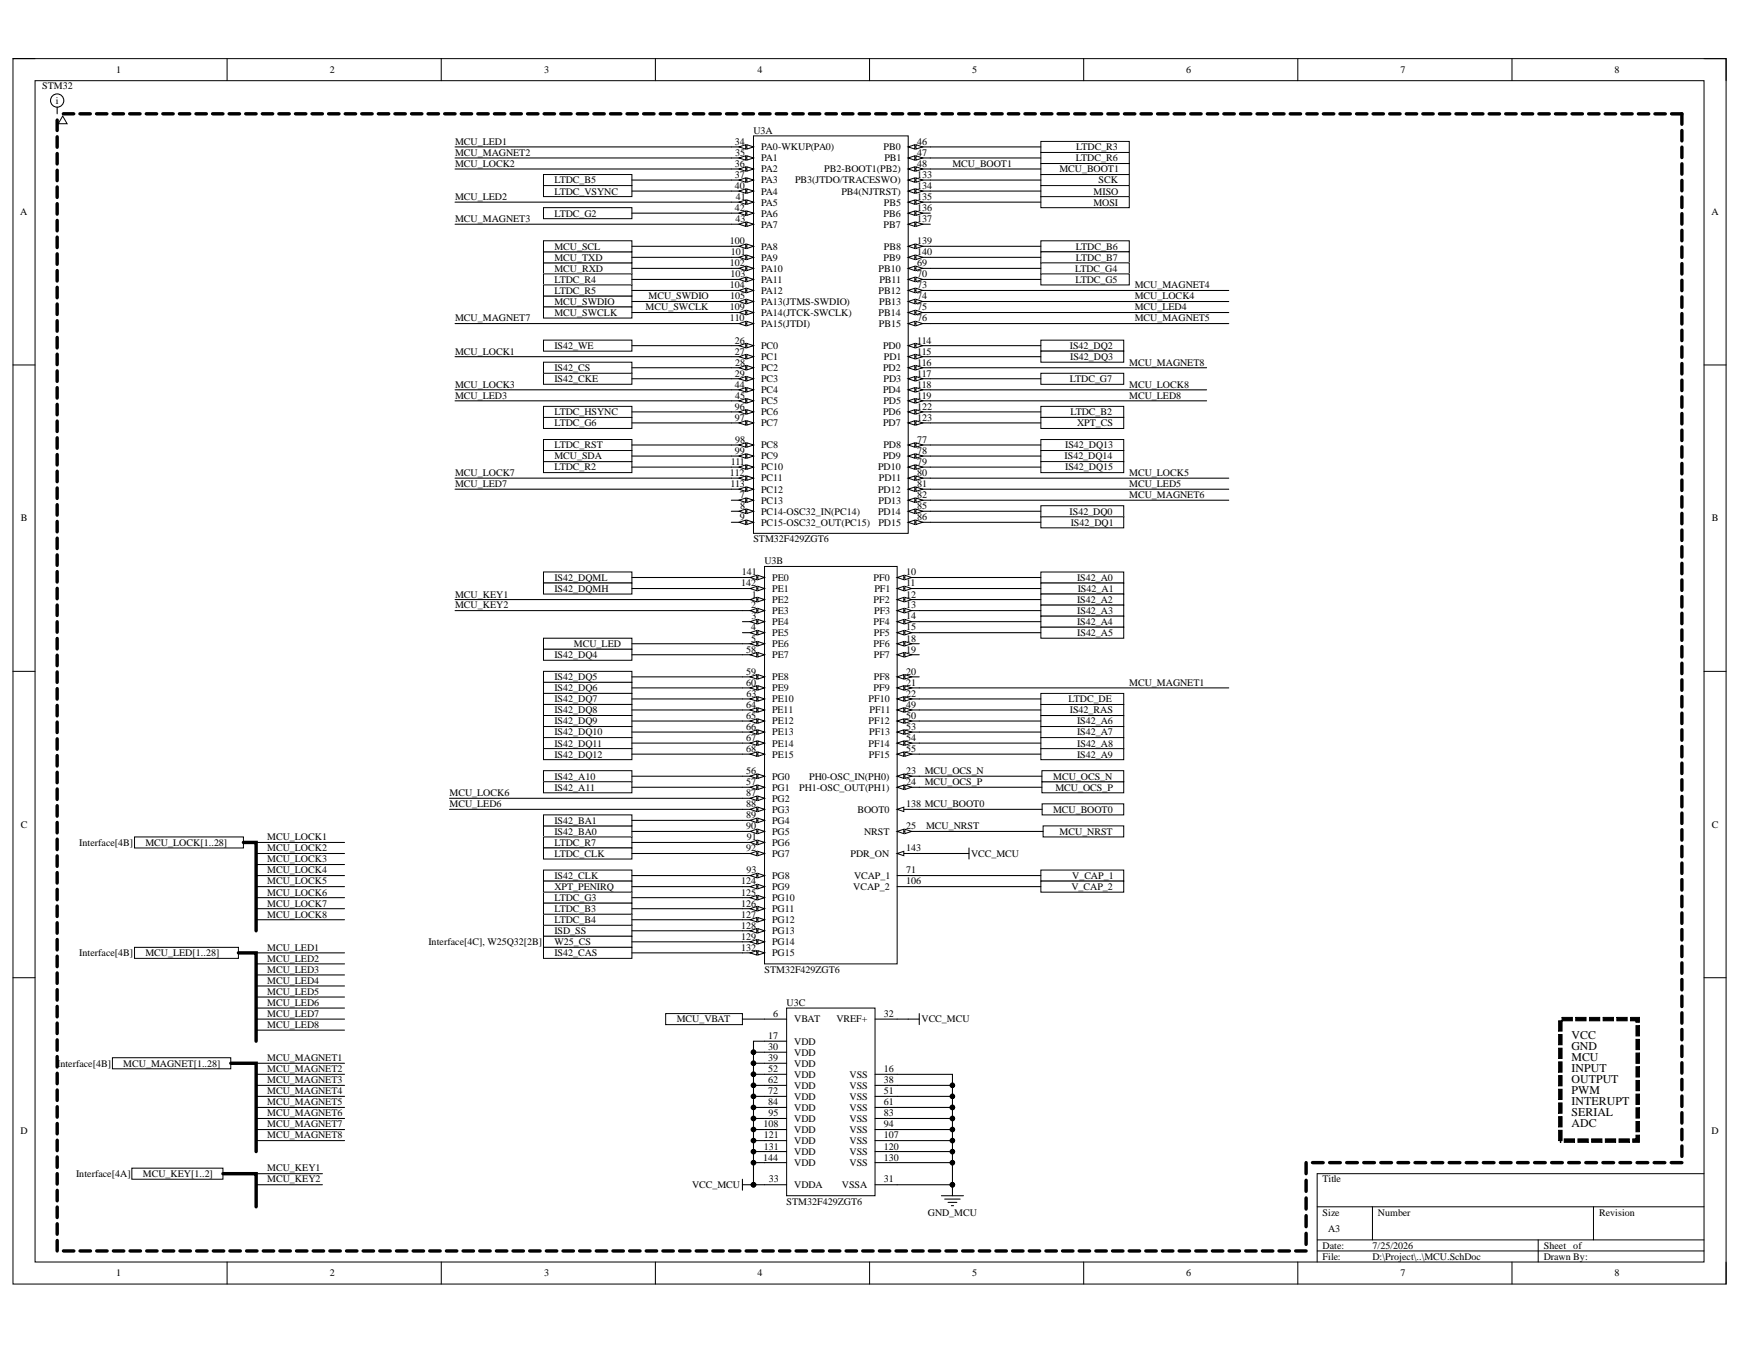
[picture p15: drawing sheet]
<svg xmlns="http://www.w3.org/2000/svg" width="279mm" height="216mm" viewBox="0 0 279 216" stroke-linecap="round" stroke-linejoin="round" font-family="sans-serif">
<defs><g id="words">
<g font-size="1.9">
<text x="252" y="166.6">VCC</text>
<text x="252" y="171.9">INPUT</text>
<text x="252" y="173.7">OUTPUT</text>
<text x="252" y="170.1">MCU</text>
<text x="252" y="168.3">GND</text>
<text x="252" y="177.2">INTERUPT</text>
<text x="252" y="179">SERIAL</text>
<text x="252" y="175.4">PWM</text>
<text x="252" y="180.8">ADC</text>
</g>
<g font-size="1.6">
<text x="18.6" y="11.7">1</text>
<text x="52.9" y="11.7">2</text>
<text x="87.3" y="11.7">3</text>
<text x="121.5" y="11.7">4</text>
<text x="155.9" y="11.7">5</text>
<text x="190.2" y="11.7">6</text>
<text x="224.6" y="11.7">7</text>
<text x="259" y="11.7">8</text>
<text x="6.8" y="14.4">STM32</text>
<text x="9" y="16.7">i</text>
<text x="73" y="23.2">MCU_LED1</text>
<text x="117.9" y="23.2">34</text>
<text x="120.8" y="21.4">U3A</text>
<text x="147.1" y="23.2">46</text>
<text x="73" y="25">MCU_MAGNET2</text>
<text x="73" y="26.8">MCU_LOCK2</text>
<text x="88.9" y="29.4">LTDC_B5</text>
<text x="117.9" y="26.8">36</text>
<text x="117.9" y="28.5">37</text>
<text x="117.9" y="25">35</text>
<text x="122.1" y="24.1">PA0-WKUP(PA0)</text>
<text x="122.1" y="25.9">PA1</text>
<text x="122.1" y="27.7">PA2</text>
<text x="122.1" y="29.4">PA3</text>
<text x="127.5" y="29.4">PB3(JTDO/TRACESWO)</text>
<text x="132.2" y="27.7">PB2-BOOT1(PB2)</text>
<text x="141.7" y="24.1">PB0</text>
<text x="141.8" y="25.9">PB1</text>
<text x="147.1" y="25">47</text>
<text x="147.1" y="26.8">48</text>
<text x="147.1" y="28.5">133</text>
<text x="152.8" y="26.8">MCU_BOOT1</text>
<text x="169.9" y="27.7">MCU_BOOT1</text>
<text x="172.6" y="25.9">LTDC_R6</text>
<text x="172.6" y="24.1">LTDC_R3</text>
<text x="176.2" y="29.4">SCK</text>
<text x="3.3" y="34.5">A</text>
<text x="73" y="35.6">MCU_MAGNET3</text>
<text x="73" y="32.1">MCU_LED2</text>
<text x="88.9" y="34.7">LTDC_G2</text>
<text x="88.9" y="31.2">LTDC_VSYNC</text>
<text x="117.9" y="30.3">40</text>
<text x="117.9" y="33.9">42</text>
<text x="118" y="35.6">43</text>
<text x="118" y="32.1">41</text>
<text x="122.1" y="31.2">PA4</text>
<text x="122.1" y="33">PA5</text>
<text x="122.1" y="34.7">PA6</text>
<text x="135" y="31.2">PB4(NJTRST)</text>
<text x="141.7" y="34.7">PB6</text>
<text x="141.8" y="33">PB5</text>
<text x="147.1" y="30.3">134</text>
<text x="147.1" y="32.1">135</text>
<text x="147.1" y="33.9">136</text>
<text x="147.1" y="35.6">137</text>
<text x="175.4" y="33">MOSI</text>
<text x="175.4" y="31.2">MISO</text>
<text x="274.5" y="34.5">A</text>
<text x="88.9" y="41.8">MCU_TXD</text>
<text x="88.9" y="40">MCU_SCL</text>
<text x="117.1" y="39.1">100</text>
<text x="117.2" y="40.9">101</text>
<text x="122.1" y="36.5">PA7</text>
<text x="122.1" y="40">PA8</text>
<text x="122.1" y="41.8">PA9</text>
<text x="141.7" y="36.5">PB7</text>
<text x="141.7" y="41.8">PB9</text>
<text x="141.8" y="40">PB8</text>
<text x="147.1" y="39.1">139</text>
<text x="147.1" y="40.9">140</text>
<text x="172.6" y="40">LTDC_B6</text>
<text x="172.6" y="41.8">LTDC_B7</text>
<text x="88.9" y="43.6">MCU_RXD</text>
<text x="88.9" y="45.3">LTDC_R4</text>
<text x="88.9" y="47.1">LTDC_R5</text>
<text x="117.1" y="42.7">102</text>
<text x="117.1" y="46.2">104</text>
<text x="117.2" y="44.5">103</text>
<text x="122.1" y="43.6">PA10</text>
<text x="122.1" y="45.3">PA11</text>
<text x="122.1" y="47.1">PA12</text>
<text x="140.9" y="43.6">PB10</text>
<text x="140.9" y="47.1">PB12</text>
<text x="141" y="45.3">PB11</text>
<text x="147.1" y="42.7">69</text>
<text x="147.1" y="44.5">70</text>
<text x="147.1" y="46.2">73</text>
<text x="172.5" y="43.6">LTDC_G4</text>
<text x="172.5" y="45.3">LTDC_G5</text>
<text x="182" y="46.2">MCU_MAGNET4</text>
<text x="73" y="51.6">MCU_MAGNET7</text>
<text x="88.9" y="48.9">MCU_SWDIO</text>
<text x="88.9" y="50.7">MCU_SWCLK</text>
<text x="103.6" y="49.8">MCU_SWCLK</text>
<text x="104" y="48">MCU_SWDIO</text>
<text x="117.1" y="49.8">109</text>
<text x="117.1" y="51.6">110</text>
<text x="117.1" y="48">105</text>
<text x="122.1" y="48.9">PA13(JTMS-SWDIO)</text>
<text x="122.1" y="50.7">PA14(JTCK-SWCLK)</text>
<text x="122.1" y="52.4">PA15(JTDI)</text>
<text x="140.9" y="50.7">PB14</text>
<text x="141" y="52.4">PB15</text>
<text x="141" y="48.9">PB13</text>
<text x="147.1" y="48">74</text>
<text x="147.1" y="49.8">75</text>
<text x="147.1" y="51.6">76</text>
<text x="182" y="51.6">MCU_MAGNET5</text>
<text x="182" y="49.8">MCU_LED4</text>
<text x="182" y="48">MCU_LOCK4</text>
<text x="73" y="56.9">MCU_LOCK1</text>
<text x="88.9" y="59.5">IS42_CS</text>
<text x="88.9" y="56">IS42_WE</text>
<text x="117.9" y="55.1">26</text>
<text x="117.9" y="56.9">27</text>
<text x="117.9" y="58.6">28</text>
<text x="122.1" y="56">PC0</text>
<text x="122.1" y="57.8">PC1</text>
<text x="122.1" y="59.5">PC2</text>
<text x="141.6" y="56">PD0</text>
<text x="141.6" y="59.5">PD2</text>
<text x="141.8" y="57.8">PD1</text>
<text x="147.1" y="55.1">114</text>
<text x="147.1" y="56.9">115</text>
<text x="147.1" y="58.6">116</text>
<text x="171.6" y="56">IS42_DQ2</text>
<text x="171.6" y="57.8">IS42_DQ3</text>
<text x="181.1" y="58.6">MCU_MAGNET8</text>
<text x="73" y="64">MCU_LED3</text>
<text x="73" y="62.2">MCU_LOCK3</text>
<text x="88.9" y="61.3">IS42_CKE</text>
<text x="117.9" y="60.4">29</text>
<text x="117.9" y="62.2">44</text>
<text x="117.9" y="65.7">96</text>
<text x="117.9" y="64">45</text>
<text x="122.1" y="61.3">PC3</text>
<text x="122.1" y="63.1">PC4</text>
<text x="122.1" y="64.9">PC5</text>
<text x="141.6" y="63.1">PD4</text>
<text x="141.7" y="64.9">PD5</text>
<text x="141.7" y="61.3">PD3</text>
<text x="147.1" y="60.4">117</text>
<text x="147.1" y="62.2">118</text>
<text x="147.1" y="64">119</text>
<text x="147.1" y="65.7">122</text>
<text x="171.6" y="61.3">LTDC_G7</text>
<text x="181.1" y="64">MCU_LED8</text>
<text x="181.1" y="62.2">MCU_LOCK8</text>
<text x="88.9" y="68.4">LTDC_G6</text>
<text x="88.9" y="66.6">LTDC_HSYNC</text>
<text x="88.9" y="71.9">LTDC_RST</text>
<text x="117.9" y="67.5">97</text>
<text x="117.9" y="71">98</text>
<text x="122.1" y="66.6">PC6</text>
<text x="122.1" y="68.4">PC7</text>
<text x="122.1" y="71.9">PC8</text>
<text x="141.6" y="66.6">PD6</text>
<text x="141.6" y="68.4">PD7</text>
<text x="141.7" y="71.9">PD8</text>
<text x="147.1" y="71">77</text>
<text x="147.1" y="67.5">123</text>
<text x="170.8" y="71.9">IS42_DQ13</text>
<text x="171.7" y="66.6">LTDC_B2</text>
<text x="172.7" y="68.4">XPT_CS</text>
<text x="73" y="76.3">MCU_LOCK7</text>
<text x="88.9" y="75.5">LTDC_R2</text>
<text x="88.9" y="73.7">MCU_SDA</text>
<text x="117.1" y="76.3">112</text>
<text x="117.2" y="74.6">111</text>
<text x="117.9" y="72.8">99</text>
<text x="122.1" y="73.7">PC9</text>
<text x="122.1" y="75.5">PC10</text>
<text x="122.1" y="77.2">PC11</text>
<text x="140.8" y="75.5">PD10</text>
<text x="141" y="77.2">PD11</text>
<text x="141.6" y="73.7">PD9</text>
<text x="147.1" y="72.8">78</text>
<text x="147.1" y="74.6">79</text>
<text x="147.1" y="76.3">80</text>
<text x="170.8" y="73.7">IS42_DQ14</text>
<text x="170.8" y="75.5">IS42_DQ15</text>
<text x="181.1" y="76.3">MCU_LOCK5</text>
<text x="3.3" y="83.6">B</text>
<text x="73" y="78.1">MCU_LED7</text>
<text x="117.2" y="78.1">113</text>
<text x="118.7" y="79.9">7</text>
<text x="118.7" y="83.4">9</text>
<text x="118.7" y="81.7">8</text>
<text x="122.1" y="80.8">PC13</text>
<text x="122.1" y="82.5">PC14-OSC32_IN(PC14)</text>
<text x="122.1" y="79">PC12</text>
<text x="140.8" y="79">PD12</text>
<text x="140.8" y="82.5">PD14</text>
<text x="140.9" y="80.8">PD13</text>
<text x="147.1" y="78.1">81</text>
<text x="147.1" y="79.9">82</text>
<text x="147.1" y="81.7">85</text>
<text x="147.1" y="83.4">86</text>
<text x="171.6" y="82.5">IS42_DQ0</text>
<text x="181.1" y="79.9">MCU_MAGNET6</text>
<text x="181.1" y="78.1">MCU_LED5</text>
<text x="274.6" y="83.6">B</text>
<text x="120.8" y="87">STM32F429ZGT6</text>
<text x="122.1" y="84.3">PC15-OSC32_OUT(PC15)</text>
<text x="140.9" y="84.3">PD15</text>
<text x="171.7" y="84.3">IS42_DQ1</text>
<text x="73" y="95.8">MCU_KEY1</text>
<text x="88.9" y="93.2">IS42_DQML</text>
<text x="88.9" y="95">IS42_DQMH</text>
<text x="118.9" y="94.1">142</text>
<text x="119" y="92.3">141</text>
<text x="120.6" y="95.8">1</text>
<text x="122.6" y="90.5">U3B</text>
<text x="123.8" y="93.2">PE0</text>
<text x="123.8" y="95">PE1</text>
<text x="140.1" y="93.2">PF0</text>
<text x="140.2" y="95">PF1</text>
<text x="145.3" y="92.3">10</text>
<text x="145.3" y="94.1">11</text>
<text x="145.3" y="95.8">12</text>
<text x="172.7" y="93.2">IS42_A0</text>
<text x="172.9" y="95">IS42_A1</text>
<text x="73" y="97.6">MCU_KEY2</text>
<text x="120.5" y="97.6">2</text>
<text x="120.5" y="101.1">4</text>
<text x="120.5" y="99.4">3</text>
<text x="123.8" y="96.7">PE2</text>
<text x="123.8" y="98.5">PE3</text>
<text x="123.8" y="100.2">PE4</text>
<text x="140.1" y="96.7">PF2</text>
<text x="140.1" y="100.2">PF4</text>
<text x="140.2" y="98.5">PF3</text>
<text x="145.3" y="97.6">13</text>
<text x="145.3" y="99.4">14</text>
<text x="145.3" y="101.1">15</text>
<text x="172.7" y="96.7">IS42_A2</text>
<text x="172.7" y="100.2">IS42_A4</text>
<text x="172.8" y="98.5">IS42_A3</text>
<text x="88.9" y="105.6">IS42_DQ4</text>
<text x="92.1" y="103.8">MCU_LED</text>
<text x="119.7" y="104.7">58</text>
<text x="120.5" y="102.9">5</text>
<text x="123.8" y="102">PE5</text>
<text x="123.8" y="103.8">PE6</text>
<text x="123.8" y="105.6">PE7</text>
<text x="140.1" y="103.8">PF6</text>
<text x="140.2" y="102">PF5</text>
<text x="140.2" y="105.6">PF7</text>
<text x="145.3" y="102.9">18</text>
<text x="145.3" y="104.7">19</text>
<text x="172.8" y="102">IS42_A5</text>
<text x="88.9" y="109.1">IS42_DQ5</text>
<text x="88.9" y="110.9">IS42_DQ6</text>
<text x="88.9" y="112.7">IS42_DQ7</text>
<text x="119.7" y="108.2">59</text>
<text x="119.7" y="110">60</text>
<text x="119.7" y="113.5">64</text>
<text x="119.7" y="111.8">63</text>
<text x="123.8" y="109.1">PE8</text>
<text x="123.8" y="110.9">PE9</text>
<text x="123.8" y="112.7">PE10</text>
<text x="139.3" y="112.7">PF10</text>
<text x="140.1" y="110.9">PF9</text>
<text x="140.2" y="109.1">PF8</text>
<text x="145.3" y="108.2">20</text>
<text x="145.3" y="110">21</text>
<text x="145.3" y="111.8">22</text>
<text x="145.3" y="113.5">49</text>
<text x="171.4" y="112.7">LTDC_DE</text>
<text x="181.1" y="110">MCU_MAGNET1</text>
<text x="88.9" y="114.4">IS42_DQ8</text>
<text x="88.9" y="116.2">IS42_DQ9</text>
<text x="88.9" y="118">IS42_DQ10</text>
<text x="88.9" y="119.7">IS42_DQ11</text>
<text x="119.7" y="117.1">66</text>
<text x="119.7" y="118.9">67</text>
<text x="119.7" y="115.3">65</text>
<text x="123.8" y="114.4">PE11</text>
<text x="123.8" y="116.2">PE12</text>
<text x="123.8" y="118">PE13</text>
<text x="123.8" y="119.7">PE14</text>
<text x="139.3" y="116.2">PF12</text>
<text x="139.3" y="119.7">PF14</text>
<text x="139.4" y="118">PF13</text>
<text x="139.5" y="114.4">PF11</text>
<text x="145.3" y="115.3">50</text>
<text x="145.3" y="117.1">53</text>
<text x="145.3" y="118.9">54</text>
<text x="171.6" y="114.4">IS42_RAS</text>
<text x="172.7" y="116.2">IS42_A6</text>
<text x="172.7" y="118">IS42_A7</text>
<text x="172.8" y="119.7">IS42_A8</text>
<text x="88.9" y="125.1">IS42_A10</text>
<text x="88.9" y="121.5">IS42_DQ12</text>
<text x="119.7" y="124.2">56</text>
<text x="119.7" y="126">57</text>
<text x="119.7" y="120.6">68</text>
<text x="123.8" y="125.1">PG0</text>
<text x="123.8" y="121.5">PE15</text>
<text x="129.8" y="125.1">PH0-OSC_IN(PH0)</text>
<text x="139.4" y="121.5">PF15</text>
<text x="145.3" y="124.2">23</text>
<text x="145.3" y="126">24</text>
<text x="145.3" y="120.6">55</text>
<text x="148.3" y="124.2">MCU_OCS_N</text>
<text x="148.3" y="126">MCU_OCS_P</text>
<text x="168.9" y="125.1">MCU_OCS_N</text>
<text x="172.7" y="121.5">IS42_A9</text>
<text x="72.1" y="129.5">MCU_LED6</text>
<text x="72.1" y="127.7">MCU_LOCK6</text>
<text x="88.9" y="126.8">IS42_A11</text>
<text x="119.7" y="127.7">87</text>
<text x="119.7" y="131.2">89</text>
<text x="119.7" y="129.5">88</text>
<text x="123.8" y="126.8">PG1</text>
<text x="123.8" y="128.6">PG2</text>
<text x="123.8" y="130.3">PG3</text>
<text x="128.2" y="126.8">PH1-OSC_OUT(PH1)</text>
<text x="137.5" y="130.3">BOOT0</text>
<text x="145.3" y="129.5">138 MCU_BOOT0</text>
<text x="168.9" y="130.3">MCU_BOOT0</text>
<text x="169.3" y="126.8">MCU_OCS_P</text>
<text x="3.3" y="132.8">C</text>
<text x="12.7" y="135.7">Interface[4B]</text>
<text x="23.3" y="135.7">MCU_LOCK[1..28]</text>
<text x="42.9" y="134.8">MCU_LOCK1</text>
<text x="42.9" y="136.5">MCU_LOCK2</text>
<text x="88.9" y="133.9">IS42_BA0</text>
<text x="88.9" y="132.1">IS42_BA1</text>
<text x="88.9" y="135.7">LTDC_R7</text>
<text x="88.9" y="137.4">LTDC_CLK</text>
<text x="119.7" y="133">90</text>
<text x="119.7" y="136.5">92</text>
<text x="119.8" y="134.8">91</text>
<text x="123.8" y="132.1">PG4</text>
<text x="123.8" y="133.9">PG5</text>
<text x="123.8" y="135.7">PG6</text>
<text x="123.8" y="137.4">PG7</text>
<text x="136.4" y="137.4">PDR_ON</text>
<text x="138.6" y="133.9">NRST</text>
<text x="145.3" y="133">25</text>
<text x="145.3" y="136.5">143</text>
<text x="148.5" y="133">MCU_NRST</text>
<text x="155.8" y="137.4">VCC_MCU</text>
<text x="170" y="133.9">MCU_NRST</text>
<text x="274.6" y="132.8">C</text>
<text x="42.9" y="138.3">MCU_LOCK3</text>
<text x="42.9" y="140.1">MCU_LOCK4</text>
<text x="42.9" y="141.9">MCU_LOCK5</text>
<text x="42.9" y="143.6">MCU_LOCK6</text>
<text x="88.9" y="141">IS42_CLK</text>
<text x="88.9" y="142.8">XPT_PENIRQ</text>
<text x="118.9" y="141.9">124</text>
<text x="118.9" y="143.6">125</text>
<text x="119.7" y="140.1">93</text>
<text x="123.8" y="141">PG8</text>
<text x="123.8" y="142.8">PG9</text>
<text x="136.9" y="142.8">VCAP_2</text>
<text x="137" y="141">VCAP_1</text>
<text x="145.3" y="140.1">71</text>
<text x="145.3" y="141.9">106</text>
<text x="171.9" y="142.8">V_CAP_2</text>
<text x="172" y="141">V_CAP_1</text>
<text x="42.9" y="145.4">MCU_LOCK7</text>
<text x="42.9" y="147.2">MCU_LOCK8</text>
<text x="88.9" y="149.8">ISD_SS</text>
<text x="88.9" y="148.1">LTDC_B4</text>
<text x="88.9" y="144.5">LTDC_G3</text>
<text x="88.9" y="146.3">LTDC_B3</text>
<text x="118.9" y="145.4">126</text>
<text x="118.9" y="147.2">127</text>
<text x="118.9" y="149">128</text>
<text x="123.8" y="144.5">PG10</text>
<text x="123.8" y="146.3">PG11</text>
<text x="123.8" y="148.1">PG12</text>
<text x="123.8" y="149.8">PG13</text>
<text x="12.7" y="153.4">Interface[4B]</text>
<text x="23.3" y="153.4">MCU_LED[1..28]</text>
<text x="42.9" y="152.5">MCU_LED1</text>
<text x="42.9" y="154.3">MCU_LED2</text>
<text x="68.7" y="151.6">Interface[4C], W25Q32[2B]</text>
<text x="88.9" y="151.6">W25_CS</text>
<text x="88.9" y="153.4">IS42_CAS</text>
<text x="118.9" y="150.7">129</text>
<text x="118.9" y="152.5">132</text>
<text x="123.8" y="151.6">PG14</text>
<text x="123.8" y="153.4">PG15</text>
<text x="42.9" y="156.1">MCU_LED3</text>
<text x="42.9" y="157.8">MCU_LED4</text>
<text x="42.9" y="159.6">MCU_LED5</text>
<text x="42.9" y="161.3">MCU_LED6</text>
<text x="122.6" y="156.1">STM32F429ZGT6</text>
<text x="126.2" y="161.3">U3C</text>
<text x="42.9" y="163.1">MCU_LED7</text>
<text x="42.9" y="164.9">MCU_LED8</text>
<text x="108.5" y="164">MCU_VBAT</text>
<text x="123.2" y="166.7">17</text>
<text x="124" y="163.1">6</text>
<text x="127.4" y="164">VBAT</text>
<text x="127.4" y="167.5">VDD</text>
<text x="134.2" y="164">VREF+</text>
<text x="141.8" y="163.1">32</text>
<text x="147.8" y="164">VCC_MCU</text>
<text x="9.2" y="171.1">Interface[4B]</text>
<text x="19.8" y="171.1">MCU_MAGNET[1..28]</text>
<text x="42.9" y="170.2">MCU_MAGNET1</text>
<text x="42.9" y="172">MCU_MAGNET2</text>
<text x="42.9" y="173.7">MCU_MAGNET3</text>
<text x="123.2" y="168.4">30</text>
<text x="123.2" y="170.2">39</text>
<text x="123.2" y="172">52</text>
<text x="123.2" y="173.7">62</text>
<text x="127.4" y="169.3">VDD</text>
<text x="127.4" y="171.1">VDD</text>
<text x="127.4" y="172.9">VDD</text>
<text x="136.3" y="172.9">VSS</text>
<text x="141.8" y="172">16</text>
<text x="141.8" y="173.7">38</text>
<text x="42.9" y="175.5">MCU_MAGNET4</text>
<text x="42.9" y="177.3">MCU_MAGNET5</text>
<text x="42.9" y="179.1">MCU_MAGNET6</text>
<text x="123.2" y="175.5">72</text>
<text x="123.2" y="177.3">84</text>
<text x="123.3" y="179.1">95</text>
<text x="127.4" y="174.6">VDD</text>
<text x="127.4" y="176.4">VDD</text>
<text x="127.4" y="178.2">VDD</text>
<text x="127.4" y="180">VDD</text>
<text x="136.3" y="174.6">VSS</text>
<text x="136.3" y="176.4">VSS</text>
<text x="136.3" y="178.2">VSS</text>
<text x="136.3" y="180">VSS</text>
<text x="141.8" y="175.5">51</text>
<text x="141.8" y="177.3">61</text>
<text x="141.8" y="179.1">83</text>
<text x="3.3" y="181.9">D</text>
<text x="42.9" y="180.8">MCU_MAGNET7</text>
<text x="42.9" y="182.6">MCU_MAGNET8</text>
<text x="122.4" y="180.8">108</text>
<text x="122.5" y="182.6">121</text>
<text x="122.5" y="184.4">131</text>
<text x="127.4" y="181.7">VDD</text>
<text x="127.4" y="183.5">VDD</text>
<text x="127.4" y="185.3">VDD</text>
<text x="136.3" y="181.7">VSS</text>
<text x="136.3" y="183.5">VSS</text>
<text x="136.3" y="185.3">VSS</text>
<text x="141.8" y="180.8">94</text>
<text x="141.8" y="182.6">107</text>
<text x="141.8" y="184.4">120</text>
<text x="274.5" y="181.9">D</text>
<text x="12.2" y="188.8">Interface[4A]</text>
<text x="22.9" y="188.8">MCU_KEY[1..2]</text>
<text x="42.9" y="189.7">MCU_KEY2</text>
<text x="42.9" y="187.9">MCU_KEY1</text>
<text x="111" y="190.6">VCC_MCU</text>
<text x="122.4" y="186.2">144</text>
<text x="123.3" y="189.7">33</text>
<text x="127.4" y="190.6">VDDA</text>
<text x="127.4" y="187">VDD</text>
<text x="135" y="190.6">VSSA</text>
<text x="136.3" y="187">VSS</text>
<text x="141.8" y="189.7">31</text>
<text x="141.8" y="186.2">130</text>
<text x="212.1" y="189.7">Title</text>
<text x="126.2" y="193.2">STM32F429ZGT6</text>
<text x="148.8" y="195">GND_MCU</text>
<text x="212.1" y="195">Size</text>
<text x="213" y="197.6">A3</text>
<text x="221" y="195">Number</text>
<text x="256.5" y="195">Revision</text>
<text x="212.1" y="200.3">Date:</text>
<text x="212.1" y="202.1">File:</text>
<text x="220.1" y="200.3">7/25/2026</text>
<text x="220.1" y="202.1">D:\Project\..\MCU.SchDoc</text>
<text x="247.6" y="200.3">Sheet</text>
<text x="247.6" y="202.1">Drawn By:</text>
<text x="252.3" y="200.3">of</text>
<text x="18.6" y="204.7">1</text>
<text x="52.9" y="204.7">2</text>
<text x="87.3" y="204.7">3</text>
<text x="121.5" y="204.7">4</text>
<text x="155.9" y="204.7">5</text>
<text x="190.2" y="204.7">6</text>
<text x="224.6" y="204.7">7</text>
<text x="259" y="204.7">8</text>
</g>
</g></defs>
<path d="M2.1 9.4h274.7v196.6h-274.7z" fill="none" stroke="#000" stroke-width=".16"/>
<path d="M5.6 12.9h267.7v189.5h-267.7z" fill-rule="evenodd" fill="#fff"/>
<g fill="none" stroke="#000" stroke-width=".16">
<path d="M2.1 9.4h3.5M5.6 12.9h267.7v189.5h-267.7zM36.4 9.4v3.5M70.8 9.4v3.5M105.1 9.4v3.5M139.5 9.4v3.5M173.8 9.4v3.5M208.2 9.4v3.5M242.5 9.4v3.5M273.3 9.4h3.5v3.5M2.1 58.5h3.5M273.3 58.5h3.5"/>
<path d="M2.1 107.7h3.5M273.3 107.7h3.5M2.1 156.8h3.5M273.3 156.8h3.5M211.3 193.6h62M211.3 198.9h62M220.1 193.6v5.3M246.7 198.9v3.5M255.6 193.6v5.3M273.3 188.3h-62v14.1M36.4 202.4v3.6M70.8 202.4v3.6"/>
<path d="M105.1 202.4v3.6M139.5 202.4v3.6M173.8 202.4v3.6M208.2 202.4v3.6M211.3 200.7h62M242.5 202.4v3.6M276.8 202.4v3.6"/>
</g>
<path d="M9.2 18.3h260.6v168.2h-60.3v14.2h-200.3z" fill-rule="evenodd" fill="#fff"/>
<g fill="none" stroke="#000" stroke-width=".55">
<path d="M9.2 19.3v1.6M10.2 18.3h1.6M12.8 18.3h1.7M15.5 18.3h1.6M18.1 18.3h1.7M20.8 18.3h1.7M23.5 18.3h1.6M26.1 18.3h1.7M28.8 18.3h1.6M31.4 18.3h1.7M34.1 18.3h1.7M36.8 18.3h1.6"/>
<path d="M39.4 18.3h1.7M42.1 18.3h1.6M44.7 18.3h1.7M47.4 18.3h1.7M50 18.3h1.7M52.7 18.3h1.7M55.4 18.3h1.6M58 18.3h1.7M60.7 18.3h1.6M63.3 18.3h1.7M66 18.3h1.7M68.7 18.3h1.6"/>
<path d="M71.3 18.3h1.7M74 18.3h1.6M76.6 18.3h1.7M79.3 18.3h1.7M82 18.3h1.6M84.6 18.3h1.7M87.3 18.3h1.6M89.9 18.3h1.7M92.6 18.3h1.7M95.3 18.3h1.6M97.9 18.3h1.7M100.6 18.3h1.6"/>
<path d="M103.2 18.3h1.7M105.9 18.3h1.7M108.6 18.3h1.6M111.2 18.3h1.7M113.9 18.3h1.6M116.5 18.3h1.7M119.2 18.3h1.7M121.8 18.3h1.7M124.5 18.3h1.7M127.2 18.3h1.6M129.8 18.3h1.7M132.5 18.3h1.6"/>
<path d="M135.1 18.3h1.7M137.8 18.3h1.7M140.5 18.3h1.6M143.1 18.3h1.7M145.8 18.3h1.6M148.4 18.3h1.7M151.1 18.3h1.7M153.8 18.3h1.6M156.4 18.3h1.7M159.1 18.3h1.6M161.7 18.3h1.7M164.4 18.3h1.7"/>
<path d="M167.1 18.3h1.6M169.7 18.3h1.7M172.4 18.3h1.6M175 18.3h1.7M177.7 18.3h1.7M180.4 18.3h1.6M183 18.3h1.7M185.7 18.3h1.6M188.3 18.3h1.7M191 18.3h1.6M193.6 18.3h1.7M196.3 18.3h1.7"/>
<path d="M199 18.3h1.6M201.6 18.3h1.7M204.3 18.3h1.6M206.9 18.3h1.7M209.6 18.3h1.7M212.3 18.3h1.6M214.9 18.3h1.7M217.6 18.3h1.6M220.2 18.3h1.7M222.9 18.3h1.7M225.6 18.3h1.6M228.2 18.3h1.7"/>
<path d="M230.9 18.3h1.6M233.5 18.3h1.7M236.2 18.3h1.6M238.9 18.3h1.6M241.5 18.3h1.7M244.2 18.3h1.6M246.8 18.3h1.7M249.5 18.3h1.7M252.1 18.3h1.7M254.8 18.3h1.7M257.5 18.3h1.6M260.1 18.3h1.7"/>
<path d="M262.8 18.3h1.6M265.4 18.3h1.7M268.1 18.3h1.7v1.6M9.2 21.9v1.7M9.2 24.6v1.7M9.2 27.3v1.7M9.2 30v1.7M9.2 32.7v1.6M9.2 35.4v1.6M9.2 38v1.7M269.8 20.9v1.7M269.8 23.6v1.7"/>
<path d="M269.8 26.3v1.6M269.8 28.9v1.7M269.8 31.6v1.7M269.8 34.3v1.7M269.8 36.9v1.7M269.8 39.6v1.7M9.2 40.7v1.7M9.2 43.4v1.7M9.2 46.1v1.7M9.2 48.8v1.6M9.2 51.4v1.7M9.2 54.1v1.7"/>
<path d="M9.2 56.8v1.7M9.2 59.5v1.7M269.8 42.3v1.7M269.8 45v1.6M269.8 47.6v1.7M269.8 50.3v1.7M269.8 53v1.6M269.8 55.6v1.7M269.8 58.3v1.7M9.2 62.2v1.7M9.2 64.9v1.6M9.2 67.5v1.7"/>
<path d="M9.2 70.2v1.7M9.2 72.9v1.7M9.2 75.6v1.7M9.2 78.3v1.6M269.8 61v1.6M269.8 63.7v1.6M269.8 66.3v1.7M269.8 69v1.7M269.8 71.7v1.6M269.8 74.3v1.7M269.8 77v1.7M269.8 79.7v1.6"/>
<path d="M9.2 81v1.6M9.2 83.6v1.7M9.2 86.3v1.7M9.2 89v1.7M9.2 91.7v1.7M9.2 94.4v1.6M9.2 97v1.7M9.2 99.7v1.7M269.8 82.3v1.7M269.8 85v1.7M269.8 87.7v1.7M269.8 90.4v1.6"/>
<path d="M269.8 93v1.7M269.8 95.7v1.7M269.8 98.4v1.6M9.2 102.4v1.7M9.2 105.1v1.7M9.2 107.8v1.7M9.2 110.5v1.6M9.2 113.1v1.7M9.2 115.8v1.7M9.2 118.5v1.7M269.8 101v1.7M269.8 103.7v1.7"/>
<path d="M269.8 106.4v1.6M269.8 109.1v1.6M269.8 111.7v1.7M269.8 114.4v1.7M269.8 117.1v1.6M269.8 119.7v1.7M9.2 121.2v1.7M9.2 123.9v1.7M9.2 126.6v1.6M9.2 129.2v1.7M9.2 131.9v1.7M9.2 134.6v1.7"/>
<path d="M9.2 137.3v1.7M9.2 140v1.6M269.8 122.4v1.7M269.8 125.1v1.6M269.8 127.7v1.7M269.8 130.4v1.7M269.8 133.1v1.7M269.8 135.8v1.6M269.8 138.4v1.7M9.2 142.7v1.6M9.2 145.3v1.7M9.2 148v1.7"/>
<path d="M9.2 150.7v1.7M9.2 153.4v1.7M9.2 156.1v1.6M9.2 158.7v1.7M269.8 141.1v1.7M269.8 143.8v1.6M269.8 146.4v1.7M269.8 149.1v1.7M269.8 151.8v1.6M269.8 154.4v1.7M269.8 157.1v1.7M269.8 159.8v1.7"/>
<path d="M9.2 161.4v1.7M9.2 164.1v1.7M9.2 166.8v1.7M9.2 169.5v1.6M9.2 172.2v1.6M9.2 174.8v1.7M9.2 177.5v1.7M269.8 162.5v1.6M269.8 165.1v1.7M269.8 167.8v1.7M269.8 170.5v1.6M269.8 173.1v1.7"/>
<path d="M269.8 175.8v1.7M269.8 178.5v1.6M9.2 180.2v1.7M9.2 182.9v1.7M9.2 185.6v1.6M9.2 188.3v1.6M9.2 190.9v1.7M9.2 193.6v1.7M9.2 196.3v1.7M9.2 199v1.7M209.5 186.5v1.8M209.5 189.3v1.8"/>
<path d="M209.5 192.2v1.7M209.5 195v1.8M209.5 197.8v1.8M210.5 186.5h1.7M213.3 186.5h1.7M216 186.5h1.7M218.7 186.5h1.7M221.5 186.5h1.7M224.2 186.5h1.7M227 186.5h1.7M229.7 186.5h1.7M232.4 186.5h1.7"/>
<path d="M235.2 186.5h1.7M237.9 186.5h1.7M240.6 186.5h1.8M243.4 186.5h1.7M246.1 186.5h1.7M248.9 186.5h1.7M251.6 186.5h1.7M254.4 186.5h1.7M257.1 186.5h1.7M259.8 186.5h1.7M262.6 186.5h1.7M265.3 186.5h1.7"/>
<path d="M268 186.5h1.8M269.8 181.1v1.7M269.8 183.8v1.7M10.2 200.7h1.6M12.8 200.7h1.7M15.5 200.7h1.7M18.2 200.7h1.7M20.9 200.7h1.6M23.5 200.7h1.7M26.2 200.7h1.7M28.9 200.7h1.6M31.5 200.7h1.7"/>
<path d="M34.2 200.7h1.7M36.9 200.7h1.6M39.6 200.7h1.6M42.2 200.7h1.7M44.9 200.7h1.7M47.6 200.7h1.6M50.2 200.7h1.7M52.9 200.7h1.7M55.6 200.7h1.7M58.2 200.7h1.7M60.9 200.7h1.7M63.6 200.7h1.7"/>
<path d="M66.3 200.7h1.6M68.9 200.7h1.7M71.6 200.7h1.7M74.3 200.7h1.6M76.9 200.7h1.7M79.6 200.7h1.7M82.3 200.7h1.7M85 200.7h1.6M87.6 200.7h1.7M90.3 200.7h1.7M93 200.7h1.6M95.6 200.7h1.7"/>
<path d="M98.3 200.7h1.7M101 200.7h1.7M103.6 200.7h1.7M106.3 200.7h1.7M109 200.7h1.7M111.7 200.7h1.6M114.3 200.7h1.7M117 200.7h1.7M119.7 200.7h1.6M122.4 200.7h1.6M125 200.7h1.7M127.7 200.7h1.7"/>
<path d="M130.4 200.7h1.6M133 200.7h1.7M135.7 200.7h1.7M138.4 200.7h1.6M141 200.7h1.7M143.7 200.7h1.7M146.4 200.7h1.7M149.1 200.7h1.6M151.7 200.7h1.7M154.4 200.7h1.7M157.1 200.7h1.6M159.7 200.7h1.7"/>
<path d="M162.4 200.7h1.7M165.1 200.7h1.7M167.8 200.7h1.6M170.4 200.7h1.7M173.1 200.7h1.7M175.8 200.7h1.6M178.4 200.7h1.7M181.1 200.7h1.7M183.8 200.7h1.6M186.5 200.7h1.6M189.1 200.7h1.7M191.8 200.7h1.7"/>
<path d="M194.5 200.7h1.6M197.1 200.7h1.7M199.8 200.7h1.7M202.5 200.7h1.7M205.1 200.7h1.7M207.8 200.7h1.7"/>
</g>
<g fill="none" stroke="#000" stroke-width=".16">
<path d="M10.1 18.6l.7 1.2h-1.5z"/>
<circle cx="120.8" cy="190" r=".36"/>
<circle cx="152.8" cy="190" r=".35"/>
</g>
<g fill="none" stroke="#000" stroke-width=".17">
<path d="M9.2 17.2v1.1M119.1 189.1v1.8M119.1 190h1.8M151 191.8h3.5M151.5 192.3h2.5M152.1 192.9h1.4M152.6 193.4h.3M152.8 190v1.8"/>
<circle cx="9.2" cy="16.1" r="1.06"/>
</g>
<path d="M250 181.3h.5v1.7h-.5zM250 179.1h.5v1.7h-.5zM250 176.9h.5v1.7h-.5zM250 174.7h.5v1.7h-.5zM250 172.5h.5v1.7h-.5zM250 170.3h.5v1.7h-.5zM250 168.1h.5v1.7h-.5zM250 165.9h.5v1.7h-.5zM250 163.7h.5v1.7h-.5zM250.5 163.2h1.7v.5h-1.7zM252.7 163.2h1.7v.5h-1.7zM254.9 163.2h1.7v.5h-1.7zM257.1 163.2h1.7v.5h-1.7zM259.3 163.2h1.7v.5h-1.7zM261.5 163.2h1.4v.8h-.5v-.5l.3 .2h-1.2zM262.4 164.5h.5v1.7h-.5zM262.4 166.7h.5v1.7h-.5zM262.4 168.9h.5v1.7h-.5zM262.4 171.1h.5v1.7h-.5zM262.4 173.3h.5v1.7h-.5zM262.4 175.5h.5v1.6h-.5zM262.4 177.7h.5v1.6h-.5zM262.4 179.9h.5v1.6h-.5zM262.4 182.1h.5v1.1h-1v-.5h.8l-.3 .3zM259.7 182.7h1.6v.5h-1.6zM257.5 182.7h1.6v.5h-1.6zM255.3 182.7h1.6v.5h-1.6zM253.1 182.7h1.6v.5h-1.6zM250.9 182.7h1.6v.5h-1.6zM250.3 182.7v.5z" fill="#000" stroke="#000" stroke-width=".16"/>
<g fill="#000">
<circle cx="120.8" cy="190" r=".36"/>
<circle cx="152.8" cy="190" r=".35"/>
</g>
<path d="M21.6 134.2h17.4v1.8h-17.4z" fill-rule="evenodd" fill="#fff"/>
<path d="M21.6 134.2h17.4v1.8h-17.4z" fill="none" stroke="#000" stroke-width=".16"/>
<path d="M21.6 152h16.6v1.7h-16.6z" fill-rule="evenodd" fill="#fff"/>
<path d="M21.6 152h16.6v1.7h-16.6z" fill="none" stroke="#000" stroke-width=".16"/>
<path d="M18 169.7h19v1.7h-19z" fill-rule="evenodd" fill="#fff"/>
<path d="M18 169.7h19v1.7h-19z" fill="none" stroke="#000" stroke-width=".16"/>
<path d="M21.1 187.4h14.7v1.7h-14.7z" fill-rule="evenodd" fill="#fff"/>
<path d="M21.1 187.4h14.7v1.7h-14.7z" fill="none" stroke="#000" stroke-width=".16"/>
<path d="M106.8 162.6h12.3v1.8h-12.3z" fill-rule="evenodd" fill="#fff"/>
<path d="M106.8 162.6h12.3v1.8h-12.3z" fill="none" stroke="#000" stroke-width=".16"/>
<path d="M167.1 128.9h13.1v1.8h-13.1z" fill-rule="evenodd" fill="#fff"/>
<path d="M167.1 128.9h13.1v1.8h-13.1z" fill="none" stroke="#000" stroke-width=".16"/>
<path d="M167.3 132.5h12.9v1.7h-12.9z" fill-rule="evenodd" fill="#fff"/>
<path d="M167.3 132.5h12.9v1.7h-12.9z" fill="none" stroke="#000" stroke-width=".16"/>
<path d="M167.1 125.4h13.1v1.8h-13.1z" fill-rule="evenodd" fill="#fff"/>
<path d="M167.1 125.4h13.1v1.8h-13.1z" fill="none" stroke="#000" stroke-width=".16"/>
<path d="M166.9 28h14.2v1.8h-14.2z" fill-rule="evenodd" fill="#fff"/>
<path d="M166.9 28h14.2v1.8h-14.2z" fill="none" stroke="#000" stroke-width=".16"/>
<path d="M166.9 29.8h14.2v1.7h-14.2z" fill-rule="evenodd" fill="#fff"/>
<path d="M166.9 29.8h14.2v1.7h-14.2z" fill="none" stroke="#000" stroke-width=".16"/>
<path d="M166.9 31.5h14.2v1.8h-14.2z" fill-rule="evenodd" fill="#fff"/>
<path d="M166.9 31.5h14.2v1.8h-14.2z" fill="none" stroke="#000" stroke-width=".16"/>
<path d="M87.2 148.4h14.2v1.8h-14.2z" fill-rule="evenodd" fill="#fff"/>
<path d="M87.2 148.4h14.2v1.8h-14.2z" fill="none" stroke="#000" stroke-width=".16"/>
<path d="M87.2 47.5h14.2v1.7h-14.2z" fill-rule="evenodd" fill="#fff"/>
<path d="M87.2 47.5h14.2v1.7h-14.2z" fill="none" stroke="#000" stroke-width=".16"/>
<path d="M87.2 49.2h14.2v1.8h-14.2z" fill-rule="evenodd" fill="#fff"/>
<path d="M87.2 49.2h14.2v1.8h-14.2z" fill="none" stroke="#000" stroke-width=".16"/>
<path d="M87.2 42.2h14.2v1.7h-14.2z" fill-rule="evenodd" fill="#fff"/>
<path d="M87.2 42.2h14.2v1.7h-14.2z" fill="none" stroke="#000" stroke-width=".16"/>
<path d="M87.2 40.4h14.2v1.8h-14.2z" fill-rule="evenodd" fill="#fff"/>
<path d="M87.2 40.4h14.2v1.8h-14.2z" fill="none" stroke="#000" stroke-width=".16"/>
<path d="M87.2 102.4h14.2v1.7h-14.2z" fill-rule="evenodd" fill="#fff"/>
<path d="M87.2 102.4h14.2v1.7h-14.2z" fill="none" stroke="#000" stroke-width=".16"/>
<path d="M145.7 163.5h1.7M147.4 162.6v1.8" fill="none" stroke="#000" stroke-width=".17"/>
<path d="M120.9 21.8h24.8v63.7h-24.8z" fill-rule="evenodd" fill="#fff"/>
<path d="M120.9 21.8h24.8v63.7h-24.8z" fill="none" stroke="#000" stroke-width=".16"/>
<path d="M117.3 23.6h3.6" fill="none" stroke="#000" stroke-width=".17"/>
<path d="M119.8 23.2l1.1 .4-1.1 .3z" fill="#fff"/>
<path d="M119.8 23.2l1.1 .4-1.1 .3z" fill="none" stroke="#000" stroke-width=".16"/>
<path d="M118.5 23.6l1.1-.4v.7z" fill="#fff"/>
<path d="M118.5 23.6l1.1-.4v.7z" fill="none" stroke="#000" stroke-width=".16"/>
<path d="M117.3 25.3h3.6" fill="none" stroke="#000" stroke-width=".17"/>
<path d="M119.8 25l1.1 .3-1.1 .4z" fill="#fff"/>
<path d="M119.8 25l1.1 .3-1.1 .4z" fill="none" stroke="#000" stroke-width=".16"/>
<path d="M118.5 25.3l1.1-.3v.7z" fill="#fff"/>
<path d="M118.5 25.3l1.1-.3v.7z" fill="none" stroke="#000" stroke-width=".16"/>
<path d="M117.3 27.1h3.6" fill="none" stroke="#000" stroke-width=".17"/>
<path d="M119.8 26.8l1.1 .3-1.1 .4z" fill="#fff"/>
<path d="M119.8 26.8l1.1 .3-1.1 .4z" fill="none" stroke="#000" stroke-width=".16"/>
<path d="M118.5 27.1l1.1-.3v.7z" fill="#fff"/>
<path d="M118.5 27.1l1.1-.3v.7z" fill="none" stroke="#000" stroke-width=".16"/>
<path d="M117.3 28.9h3.6" fill="none" stroke="#000" stroke-width=".17"/>
<path d="M119.8 28.5l1.1 .4-1.1 .3z" fill="#fff"/>
<path d="M119.8 28.5l1.1 .4-1.1 .3z" fill="none" stroke="#000" stroke-width=".16"/>
<path d="M118.5 28.9l1.1-.4v.7z" fill="#fff"/>
<path d="M118.5 28.9l1.1-.4v.7z" fill="none" stroke="#000" stroke-width=".16"/>
<path d="M117.3 30.6h3.6" fill="none" stroke="#000" stroke-width=".17"/>
<path d="M119.8 30.3l1.1 .3-1.1 .4z" fill="#fff"/>
<path d="M119.8 30.3l1.1 .3-1.1 .4z" fill="none" stroke="#000" stroke-width=".16"/>
<path d="M118.5 30.6l1.1-.3v.7z" fill="#fff"/>
<path d="M118.5 30.6l1.1-.3v.7z" fill="none" stroke="#000" stroke-width=".16"/>
<path d="M117.3 32.4h3.6" fill="none" stroke="#000" stroke-width=".17"/>
<path d="M119.8 32.1l1.1 .3-1.1 .4z" fill="#fff"/>
<path d="M119.8 32.1l1.1 .3-1.1 .4z" fill="none" stroke="#000" stroke-width=".16"/>
<path d="M118.5 32.4l1.1-.3v.7z" fill="#fff"/>
<path d="M118.5 32.4l1.1-.3v.7z" fill="none" stroke="#000" stroke-width=".16"/>
<path d="M117.3 34.2h3.6" fill="none" stroke="#000" stroke-width=".17"/>
<path d="M119.8 33.8l1.1 .4-1.1 .3z" fill="#fff"/>
<path d="M119.8 33.8l1.1 .4-1.1 .3z" fill="none" stroke="#000" stroke-width=".16"/>
<path d="M118.5 34.2l1.1-.4v.7z" fill="#fff"/>
<path d="M118.5 34.2l1.1-.4v.7z" fill="none" stroke="#000" stroke-width=".16"/>
<path d="M117.3 36h3.6" fill="none" stroke="#000" stroke-width=".17"/>
<path d="M119.8 35.6l1.1 .4-1.1 .3z" fill="#fff"/>
<path d="M119.8 35.6l1.1 .4-1.1 .3z" fill="none" stroke="#000" stroke-width=".16"/>
<path d="M118.5 36l1.1-.4v.7z" fill="#fff"/>
<path d="M118.5 36l1.1-.4v.7z" fill="none" stroke="#000" stroke-width=".16"/>
<path d="M145.7 23.6h3.5" fill="none" stroke="#000" stroke-width=".17"/>
<path d="M145.7 23.6l1-.4v.7z" fill="#fff"/>
<path d="M145.7 23.6l1-.4v.7z" fill="none" stroke="#000" stroke-width=".16"/>
<path d="M146.9 23.2l1.1 .4-1.1 .3z" fill="#fff"/>
<path d="M146.9 23.2l1.1 .4-1.1 .3z" fill="none" stroke="#000" stroke-width=".16"/>
<path d="M145.7 25.3h3.5" fill="none" stroke="#000" stroke-width=".17"/>
<path d="M145.7 25.3l1-.3v.7z" fill="#fff"/>
<path d="M145.7 25.3l1-.3v.7z" fill="none" stroke="#000" stroke-width=".16"/>
<path d="M146.9 25l1.1 .3-1.1 .4z" fill="#fff"/>
<path d="M146.9 25l1.1 .3-1.1 .4z" fill="none" stroke="#000" stroke-width=".16"/>
<path d="M145.7 27.1h3.5" fill="none" stroke="#000" stroke-width=".17"/>
<path d="M145.7 27.1l1-.3v.7z" fill="#fff"/>
<path d="M145.7 27.1l1-.3v.7z" fill="none" stroke="#000" stroke-width=".16"/>
<path d="M146.9 26.8l1.1 .3-1.1 .4z" fill="#fff"/>
<path d="M146.9 26.8l1.1 .3-1.1 .4z" fill="none" stroke="#000" stroke-width=".16"/>
<path d="M145.7 43h3.5" fill="none" stroke="#000" stroke-width=".17"/>
<path d="M145.7 43l1-.3v.7z" fill="#fff"/>
<path d="M145.7 43l1-.3v.7z" fill="none" stroke="#000" stroke-width=".16"/>
<path d="M146.9 42.7l1.1 .3-1.1 .4z" fill="#fff"/>
<path d="M146.9 42.7l1.1 .3-1.1 .4z" fill="none" stroke="#000" stroke-width=".16"/>
<path d="M145.7 44.8h3.5" fill="none" stroke="#000" stroke-width=".17"/>
<path d="M145.7 44.8l1-.3v.7z" fill="#fff"/>
<path d="M145.7 44.8l1-.3v.7z" fill="none" stroke="#000" stroke-width=".16"/>
<path d="M146.9 44.5l1.1 .3-1.1 .4z" fill="#fff"/>
<path d="M146.9 44.5l1.1 .3-1.1 .4z" fill="none" stroke="#000" stroke-width=".16"/>
<path d="M145.7 46.6h3.5" fill="none" stroke="#000" stroke-width=".17"/>
<path d="M145.7 46.6l1-.4v.7z" fill="#fff"/>
<path d="M145.7 46.6l1-.4v.7z" fill="none" stroke="#000" stroke-width=".16"/>
<path d="M146.9 46.2l1.1 .4-1.1 .3z" fill="#fff"/>
<path d="M146.9 46.2l1.1 .4-1.1 .3z" fill="none" stroke="#000" stroke-width=".16"/>
<path d="M145.7 48.4h3.5" fill="none" stroke="#000" stroke-width=".17"/>
<path d="M145.7 48.4l1-.4v.7z" fill="#fff"/>
<path d="M145.7 48.4l1-.4v.7z" fill="none" stroke="#000" stroke-width=".16"/>
<path d="M146.9 48l1.1 .4-1.1 .3z" fill="#fff"/>
<path d="M146.9 48l1.1 .4-1.1 .3z" fill="none" stroke="#000" stroke-width=".16"/>
<path d="M145.7 50.1h3.5" fill="none" stroke="#000" stroke-width=".17"/>
<path d="M145.7 50.1l1-.3v.7z" fill="#fff"/>
<path d="M145.7 50.1l1-.3v.7z" fill="none" stroke="#000" stroke-width=".16"/>
<path d="M146.9 49.8l1.1 .3-1.1 .4z" fill="#fff"/>
<path d="M146.9 49.8l1.1 .3-1.1 .4z" fill="none" stroke="#000" stroke-width=".16"/>
<path d="M145.7 51.9h3.5" fill="none" stroke="#000" stroke-width=".17"/>
<path d="M145.7 51.9l1-.4v.8z" fill="#fff"/>
<path d="M145.7 51.9l1-.4v.8z" fill="none" stroke="#000" stroke-width=".16"/>
<path d="M146.9 51.5l1.1 .4-1.1 .4z" fill="#fff"/>
<path d="M146.9 51.5l1.1 .4-1.1 .4z" fill="none" stroke="#000" stroke-width=".16"/>
<path d="M117.3 39.5h3.6" fill="none" stroke="#000" stroke-width=".17"/>
<path d="M119.8 39.2l1.1 .3-1.1 .4z" fill="#fff"/>
<path d="M119.8 39.2l1.1 .3-1.1 .4z" fill="none" stroke="#000" stroke-width=".16"/>
<path d="M118.5 39.5l1.1-.3v.7z" fill="#fff"/>
<path d="M118.5 39.5l1.1-.3v.7z" fill="none" stroke="#000" stroke-width=".16"/>
<path d="M117.3 41.3h3.6" fill="none" stroke="#000" stroke-width=".17"/>
<path d="M119.8 40.9l1.1 .4-1.1 .3z" fill="#fff"/>
<path d="M119.8 40.9l1.1 .4-1.1 .3z" fill="none" stroke="#000" stroke-width=".16"/>
<path d="M118.5 41.3l1.1-.4v.7z" fill="#fff"/>
<path d="M118.5 41.3l1.1-.4v.7z" fill="none" stroke="#000" stroke-width=".16"/>
<path d="M117.3 43h3.6" fill="none" stroke="#000" stroke-width=".17"/>
<path d="M119.8 42.7l1.1 .3-1.1 .4z" fill="#fff"/>
<path d="M119.8 42.7l1.1 .3-1.1 .4z" fill="none" stroke="#000" stroke-width=".16"/>
<path d="M118.5 43l1.1-.3v.7z" fill="#fff"/>
<path d="M118.5 43l1.1-.3v.7z" fill="none" stroke="#000" stroke-width=".16"/>
<path d="M117.3 44.8h3.6" fill="none" stroke="#000" stroke-width=".17"/>
<path d="M119.8 44.5l1.1 .3-1.1 .4z" fill="#fff"/>
<path d="M119.8 44.5l1.1 .3-1.1 .4z" fill="none" stroke="#000" stroke-width=".16"/>
<path d="M118.5 44.8l1.1-.3v.7z" fill="#fff"/>
<path d="M118.5 44.8l1.1-.3v.7z" fill="none" stroke="#000" stroke-width=".16"/>
<path d="M117.3 46.6h3.6" fill="none" stroke="#000" stroke-width=".17"/>
<path d="M119.8 46.2l1.1 .4-1.1 .3z" fill="#fff"/>
<path d="M119.8 46.2l1.1 .4-1.1 .3z" fill="none" stroke="#000" stroke-width=".16"/>
<path d="M118.5 46.6l1.1-.4v.7z" fill="#fff"/>
<path d="M118.5 46.6l1.1-.4v.7z" fill="none" stroke="#000" stroke-width=".16"/>
<path d="M117.3 48.4h3.6" fill="none" stroke="#000" stroke-width=".17"/>
<path d="M119.8 48l1.1 .4-1.1 .3z" fill="#fff"/>
<path d="M119.8 48l1.1 .4-1.1 .3z" fill="none" stroke="#000" stroke-width=".16"/>
<path d="M118.5 48.4l1.1-.4v.7z" fill="#fff"/>
<path d="M118.5 48.4l1.1-.4v.7z" fill="none" stroke="#000" stroke-width=".16"/>
<path d="M117.3 50.1h3.6" fill="none" stroke="#000" stroke-width=".17"/>
<path d="M119.8 49.8l1.1 .3-1.1 .4z" fill="#fff"/>
<path d="M119.8 49.8l1.1 .3-1.1 .4z" fill="none" stroke="#000" stroke-width=".16"/>
<path d="M118.5 50.1l1.1-.3v.7z" fill="#fff"/>
<path d="M118.5 50.1l1.1-.3v.7z" fill="none" stroke="#000" stroke-width=".16"/>
<path d="M117.3 51.9h3.6" fill="none" stroke="#000" stroke-width=".17"/>
<path d="M119.8 51.5l1.1 .4-1.1 .4z" fill="#fff"/>
<path d="M119.8 51.5l1.1 .4-1.1 .4z" fill="none" stroke="#000" stroke-width=".16"/>
<path d="M118.5 51.9l1.1-.4v.8z" fill="#fff"/>
<path d="M118.5 51.9l1.1-.4v.8z" fill="none" stroke="#000" stroke-width=".16"/>
<path d="M145.7 28.9h3.5" fill="none" stroke="#000" stroke-width=".17"/>
<path d="M145.7 28.9l1-.4v.7z" fill="#fff"/>
<path d="M145.7 28.9l1-.4v.7z" fill="none" stroke="#000" stroke-width=".16"/>
<path d="M146.9 28.5l1.1 .4-1.1 .3z" fill="#fff"/>
<path d="M146.9 28.5l1.1 .4-1.1 .3z" fill="none" stroke="#000" stroke-width=".16"/>
<path d="M145.7 30.6h3.5" fill="none" stroke="#000" stroke-width=".17"/>
<path d="M145.7 30.6l1-.3v.7z" fill="#fff"/>
<path d="M145.7 30.6l1-.3v.7z" fill="none" stroke="#000" stroke-width=".16"/>
<path d="M146.9 30.3l1.1 .3-1.1 .4z" fill="#fff"/>
<path d="M146.9 30.3l1.1 .3-1.1 .4z" fill="none" stroke="#000" stroke-width=".16"/>
<path d="M145.7 32.4h3.5" fill="none" stroke="#000" stroke-width=".17"/>
<path d="M145.7 32.4l1-.3v.7z" fill="#fff"/>
<path d="M145.7 32.4l1-.3v.7z" fill="none" stroke="#000" stroke-width=".16"/>
<path d="M146.9 32.1l1.1 .3-1.1 .4z" fill="#fff"/>
<path d="M146.9 32.1l1.1 .3-1.1 .4z" fill="none" stroke="#000" stroke-width=".16"/>
<path d="M145.7 34.2h3.5" fill="none" stroke="#000" stroke-width=".17"/>
<path d="M145.7 34.2l1-.4v.7z" fill="#fff"/>
<path d="M145.7 34.2l1-.4v.7z" fill="none" stroke="#000" stroke-width=".16"/>
<path d="M146.9 33.8l1.1 .4-1.1 .3z" fill="#fff"/>
<path d="M146.9 33.8l1.1 .4-1.1 .3z" fill="none" stroke="#000" stroke-width=".16"/>
<path d="M145.7 36h3.5" fill="none" stroke="#000" stroke-width=".17"/>
<path d="M145.7 36l1-.4v.7z" fill="#fff"/>
<path d="M145.7 36l1-.4v.7z" fill="none" stroke="#000" stroke-width=".16"/>
<path d="M146.9 35.6l1.1 .4-1.1 .3z" fill="#fff"/>
<path d="M146.9 35.6l1.1 .4-1.1 .3z" fill="none" stroke="#000" stroke-width=".16"/>
<path d="M145.7 39.5h3.5" fill="none" stroke="#000" stroke-width=".17"/>
<path d="M145.7 39.5l1-.3v.7z" fill="#fff"/>
<path d="M145.7 39.5l1-.3v.7z" fill="none" stroke="#000" stroke-width=".16"/>
<path d="M146.9 39.2l1.1 .3-1.1 .4z" fill="#fff"/>
<path d="M146.9 39.2l1.1 .3-1.1 .4z" fill="none" stroke="#000" stroke-width=".16"/>
<path d="M145.7 41.3h3.5" fill="none" stroke="#000" stroke-width=".17"/>
<path d="M145.7 41.3l1-.4v.7z" fill="#fff"/>
<path d="M145.7 41.3l1-.4v.7z" fill="none" stroke="#000" stroke-width=".16"/>
<path d="M146.9 40.9l1.1 .4-1.1 .3z" fill="#fff"/>
<path d="M146.9 40.9l1.1 .4-1.1 .3z" fill="none" stroke="#000" stroke-width=".16"/>
<path d="M117.3 80.2h3.6" fill="none" stroke="#000" stroke-width=".17"/>
<path d="M119.8 79.9l1.1 .3-1.1 .4z" fill="#fff"/>
<path d="M119.8 79.9l1.1 .3-1.1 .4z" fill="none" stroke="#000" stroke-width=".16"/>
<path d="M118.5 80.2l1.1-.3v.7z" fill="#fff"/>
<path d="M118.5 80.2l1.1-.3v.7z" fill="none" stroke="#000" stroke-width=".16"/>
<path d="M117.3 82h3.6" fill="none" stroke="#000" stroke-width=".17"/>
<path d="M119.8 81.7l1.1 .3-1.1 .4z" fill="#fff"/>
<path d="M119.8 81.7l1.1 .3-1.1 .4z" fill="none" stroke="#000" stroke-width=".16"/>
<path d="M118.5 82l1.1-.3v.7z" fill="#fff"/>
<path d="M118.5 82l1.1-.3v.7z" fill="none" stroke="#000" stroke-width=".16"/>
<path d="M117.3 83.8h3.6" fill="none" stroke="#000" stroke-width=".17"/>
<path d="M119.8 83.4l1.1 .4-1.1 .3z" fill="#fff"/>
<path d="M119.8 83.4l1.1 .4-1.1 .3z" fill="none" stroke="#000" stroke-width=".16"/>
<path d="M118.5 83.8l1.1-.4v.7z" fill="#fff"/>
<path d="M118.5 83.8l1.1-.4v.7z" fill="none" stroke="#000" stroke-width=".16"/>
<path d="M117.3 55.4h3.6" fill="none" stroke="#000" stroke-width=".17"/>
<path d="M119.8 55.1l1.1 .3-1.1 .4z" fill="#fff"/>
<path d="M119.8 55.1l1.1 .3-1.1 .4z" fill="none" stroke="#000" stroke-width=".16"/>
<path d="M118.5 55.4l1.1-.3v.7z" fill="#fff"/>
<path d="M118.5 55.4l1.1-.3v.7z" fill="none" stroke="#000" stroke-width=".16"/>
<path d="M117.3 57.2h3.6" fill="none" stroke="#000" stroke-width=".17"/>
<path d="M119.8 56.9l1.1 .3-1.1 .4z" fill="#fff"/>
<path d="M119.8 56.9l1.1 .3-1.1 .4z" fill="none" stroke="#000" stroke-width=".16"/>
<path d="M118.5 57.2l1.1-.3v.7z" fill="#fff"/>
<path d="M118.5 57.2l1.1-.3v.7z" fill="none" stroke="#000" stroke-width=".16"/>
<path d="M117.3 59h3.6" fill="none" stroke="#000" stroke-width=".17"/>
<path d="M119.8 58.6l1.1 .4-1.1 .3z" fill="#fff"/>
<path d="M119.8 58.6l1.1 .4-1.1 .3z" fill="none" stroke="#000" stroke-width=".16"/>
<path d="M118.5 59l1.1-.4v.7z" fill="#fff"/>
<path d="M118.5 59l1.1-.4v.7z" fill="none" stroke="#000" stroke-width=".16"/>
<path d="M117.3 60.8h3.6" fill="none" stroke="#000" stroke-width=".17"/>
<path d="M119.8 60.4l1.1 .4-1.1 .3z" fill="#fff"/>
<path d="M119.8 60.4l1.1 .4-1.1 .3z" fill="none" stroke="#000" stroke-width=".16"/>
<path d="M118.5 60.8l1.1-.4v.7z" fill="#fff"/>
<path d="M118.5 60.8l1.1-.4v.7z" fill="none" stroke="#000" stroke-width=".16"/>
<path d="M117.3 62.5h3.6" fill="none" stroke="#000" stroke-width=".17"/>
<path d="M119.8 62.2l1.1 .3-1.1 .4z" fill="#fff"/>
<path d="M119.8 62.2l1.1 .3-1.1 .4z" fill="none" stroke="#000" stroke-width=".16"/>
<path d="M118.5 62.5l1.1-.3v.7z" fill="#fff"/>
<path d="M118.5 62.5l1.1-.3v.7z" fill="none" stroke="#000" stroke-width=".16"/>
<path d="M117.3 64.3h3.6" fill="none" stroke="#000" stroke-width=".17"/>
<path d="M119.8 63.9l1.1 .4-1.1 .3z" fill="#fff"/>
<path d="M119.8 63.9l1.1 .4-1.1 .3z" fill="none" stroke="#000" stroke-width=".16"/>
<path d="M118.5 64.3l1.1-.4v.7z" fill="#fff"/>
<path d="M118.5 64.3l1.1-.4v.7z" fill="none" stroke="#000" stroke-width=".16"/>
<path d="M145.7 71.4h3.5" fill="none" stroke="#000" stroke-width=".17"/>
<path d="M145.7 71.4l1-.4v.7z" fill="#fff"/>
<path d="M145.7 71.4l1-.4v.7z" fill="none" stroke="#000" stroke-width=".16"/>
<path d="M146.9 71l1.1 .4-1.1 .3z" fill="#fff"/>
<path d="M146.9 71l1.1 .4-1.1 .3z" fill="none" stroke="#000" stroke-width=".16"/>
<path d="M145.7 73.2h3.5" fill="none" stroke="#000" stroke-width=".17"/>
<path d="M145.7 73.2l1-.4v.7z" fill="#fff"/>
<path d="M145.7 73.2l1-.4v.7z" fill="none" stroke="#000" stroke-width=".16"/>
<path d="M146.9 72.8l1.1 .4-1.1 .3z" fill="#fff"/>
<path d="M146.9 72.8l1.1 .4-1.1 .3z" fill="none" stroke="#000" stroke-width=".16"/>
<path d="M145.7 74.9h3.5" fill="none" stroke="#000" stroke-width=".17"/>
<path d="M145.7 74.9l1-.3v.7z" fill="#fff"/>
<path d="M145.7 74.9l1-.3v.7z" fill="none" stroke="#000" stroke-width=".16"/>
<path d="M146.9 74.6l1.1 .3-1.1 .4z" fill="#fff"/>
<path d="M146.9 74.6l1.1 .3-1.1 .4z" fill="none" stroke="#000" stroke-width=".16"/>
<path d="M145.7 76.7h3.5" fill="none" stroke="#000" stroke-width=".17"/>
<path d="M145.7 76.7l1-.4v.7z" fill="#fff"/>
<path d="M145.7 76.7l1-.4v.7z" fill="none" stroke="#000" stroke-width=".16"/>
<path d="M146.9 76.3l1.1 .4-1.1 .3z" fill="#fff"/>
<path d="M146.9 76.3l1.1 .4-1.1 .3z" fill="none" stroke="#000" stroke-width=".16"/>
<path d="M145.7 78.5h3.5" fill="none" stroke="#000" stroke-width=".17"/>
<path d="M145.7 78.5l1-.4v.7z" fill="#fff"/>
<path d="M145.7 78.5l1-.4v.7z" fill="none" stroke="#000" stroke-width=".16"/>
<path d="M146.9 78.1l1.1 .4-1.1 .3z" fill="#fff"/>
<path d="M146.9 78.1l1.1 .4-1.1 .3z" fill="none" stroke="#000" stroke-width=".16"/>
<path d="M145.7 80.2h3.5" fill="none" stroke="#000" stroke-width=".17"/>
<path d="M145.7 80.2l1-.3v.7z" fill="#fff"/>
<path d="M145.7 80.2l1-.3v.7z" fill="none" stroke="#000" stroke-width=".16"/>
<path d="M146.9 79.9l1.1 .3-1.1 .4z" fill="#fff"/>
<path d="M146.9 79.9l1.1 .3-1.1 .4z" fill="none" stroke="#000" stroke-width=".16"/>
<path d="M145.7 82h3.5" fill="none" stroke="#000" stroke-width=".17"/>
<path d="M145.7 82l1-.3v.7z" fill="#fff"/>
<path d="M145.7 82l1-.3v.7z" fill="none" stroke="#000" stroke-width=".16"/>
<path d="M146.9 81.7l1.1 .3-1.1 .4z" fill="#fff"/>
<path d="M146.9 81.7l1.1 .3-1.1 .4z" fill="none" stroke="#000" stroke-width=".16"/>
<path d="M145.7 83.8h3.5" fill="none" stroke="#000" stroke-width=".17"/>
<path d="M145.7 83.8l1-.4v.7z" fill="#fff"/>
<path d="M145.7 83.8l1-.4v.7z" fill="none" stroke="#000" stroke-width=".16"/>
<path d="M146.9 83.4l1.1 .4-1.1 .3z" fill="#fff"/>
<path d="M146.9 83.4l1.1 .4-1.1 .3z" fill="none" stroke="#000" stroke-width=".16"/>
<path d="M117.3 66.1h3.6" fill="none" stroke="#000" stroke-width=".17"/>
<path d="M119.8 65.7l1.1 .4-1.1 .3z" fill="#fff"/>
<path d="M119.8 65.7l1.1 .4-1.1 .3z" fill="none" stroke="#000" stroke-width=".16"/>
<path d="M118.5 66.1l1.1-.4v.7z" fill="#fff"/>
<path d="M118.5 66.1l1.1-.4v.7z" fill="none" stroke="#000" stroke-width=".16"/>
<path d="M117.3 67.8h3.6" fill="none" stroke="#000" stroke-width=".17"/>
<path d="M119.8 67.5l1.1 .3-1.1 .4z" fill="#fff"/>
<path d="M119.8 67.5l1.1 .3-1.1 .4z" fill="none" stroke="#000" stroke-width=".16"/>
<path d="M118.5 67.8l1.1-.3v.7z" fill="#fff"/>
<path d="M118.5 67.8l1.1-.3v.7z" fill="none" stroke="#000" stroke-width=".16"/>
<path d="M117.3 71.4h3.6" fill="none" stroke="#000" stroke-width=".17"/>
<path d="M119.8 71l1.1 .4-1.1 .3z" fill="#fff"/>
<path d="M119.8 71l1.1 .4-1.1 .3z" fill="none" stroke="#000" stroke-width=".16"/>
<path d="M118.5 71.4l1.1-.4v.7z" fill="#fff"/>
<path d="M118.5 71.4l1.1-.4v.7z" fill="none" stroke="#000" stroke-width=".16"/>
<path d="M117.3 73.2h3.6" fill="none" stroke="#000" stroke-width=".17"/>
<path d="M119.8 72.8l1.1 .4-1.1 .3z" fill="#fff"/>
<path d="M119.8 72.8l1.1 .4-1.1 .3z" fill="none" stroke="#000" stroke-width=".16"/>
<path d="M118.5 73.2l1.1-.4v.7z" fill="#fff"/>
<path d="M118.5 73.2l1.1-.4v.7z" fill="none" stroke="#000" stroke-width=".16"/>
<path d="M117.3 74.9h3.6" fill="none" stroke="#000" stroke-width=".17"/>
<path d="M119.8 74.6l1.1 .3-1.1 .4z" fill="#fff"/>
<path d="M119.8 74.6l1.1 .3-1.1 .4z" fill="none" stroke="#000" stroke-width=".16"/>
<path d="M118.5 74.9l1.1-.3v.7z" fill="#fff"/>
<path d="M118.5 74.9l1.1-.3v.7z" fill="none" stroke="#000" stroke-width=".16"/>
<path d="M117.3 76.7h3.6" fill="none" stroke="#000" stroke-width=".17"/>
<path d="M119.8 76.3l1.1 .4-1.1 .3z" fill="#fff"/>
<path d="M119.8 76.3l1.1 .4-1.1 .3z" fill="none" stroke="#000" stroke-width=".16"/>
<path d="M118.5 76.7l1.1-.4v.7z" fill="#fff"/>
<path d="M118.5 76.7l1.1-.4v.7z" fill="none" stroke="#000" stroke-width=".16"/>
<path d="M117.3 78.5h3.6" fill="none" stroke="#000" stroke-width=".17"/>
<path d="M119.8 78.1l1.1 .4-1.1 .3z" fill="#fff"/>
<path d="M119.8 78.1l1.1 .4-1.1 .3z" fill="none" stroke="#000" stroke-width=".16"/>
<path d="M118.5 78.5l1.1-.4v.7z" fill="#fff"/>
<path d="M118.5 78.5l1.1-.4v.7z" fill="none" stroke="#000" stroke-width=".16"/>
<path d="M145.7 55.4h3.5" fill="none" stroke="#000" stroke-width=".17"/>
<path d="M145.7 55.4l1-.3v.7z" fill="#fff"/>
<path d="M145.7 55.4l1-.3v.7z" fill="none" stroke="#000" stroke-width=".16"/>
<path d="M146.9 55.1l1.1 .3-1.1 .4z" fill="#fff"/>
<path d="M146.9 55.1l1.1 .3-1.1 .4z" fill="none" stroke="#000" stroke-width=".16"/>
<path d="M145.7 57.2h3.5" fill="none" stroke="#000" stroke-width=".17"/>
<path d="M145.7 57.2l1-.3v.7z" fill="#fff"/>
<path d="M145.7 57.2l1-.3v.7z" fill="none" stroke="#000" stroke-width=".16"/>
<path d="M146.9 56.9l1.1 .3-1.1 .4z" fill="#fff"/>
<path d="M146.9 56.9l1.1 .3-1.1 .4z" fill="none" stroke="#000" stroke-width=".16"/>
<path d="M145.7 59h3.5" fill="none" stroke="#000" stroke-width=".17"/>
<path d="M145.7 59l1-.4v.7z" fill="#fff"/>
<path d="M145.7 59l1-.4v.7z" fill="none" stroke="#000" stroke-width=".16"/>
<path d="M146.9 58.6l1.1 .4-1.1 .3z" fill="#fff"/>
<path d="M146.9 58.6l1.1 .4-1.1 .3z" fill="none" stroke="#000" stroke-width=".16"/>
<path d="M145.7 60.8h3.5" fill="none" stroke="#000" stroke-width=".17"/>
<path d="M145.7 60.8l1-.4v.7z" fill="#fff"/>
<path d="M145.7 60.8l1-.4v.7z" fill="none" stroke="#000" stroke-width=".16"/>
<path d="M146.9 60.4l1.1 .4-1.1 .3z" fill="#fff"/>
<path d="M146.9 60.4l1.1 .4-1.1 .3z" fill="none" stroke="#000" stroke-width=".16"/>
<path d="M145.7 62.5h3.5" fill="none" stroke="#000" stroke-width=".17"/>
<path d="M145.7 62.5l1-.3v.7z" fill="#fff"/>
<path d="M145.7 62.5l1-.3v.7z" fill="none" stroke="#000" stroke-width=".16"/>
<path d="M146.9 62.2l1.1 .3-1.1 .4z" fill="#fff"/>
<path d="M146.9 62.2l1.1 .3-1.1 .4z" fill="none" stroke="#000" stroke-width=".16"/>
<path d="M145.7 64.3h3.5" fill="none" stroke="#000" stroke-width=".17"/>
<path d="M145.7 64.3l1-.4v.7z" fill="#fff"/>
<path d="M145.7 64.3l1-.4v.7z" fill="none" stroke="#000" stroke-width=".16"/>
<path d="M146.9 63.9l1.1 .4-1.1 .3z" fill="#fff"/>
<path d="M146.9 63.9l1.1 .4-1.1 .3z" fill="none" stroke="#000" stroke-width=".16"/>
<path d="M145.7 66.1h3.5" fill="none" stroke="#000" stroke-width=".17"/>
<path d="M145.7 66.1l1-.4v.7z" fill="#fff"/>
<path d="M145.7 66.1l1-.4v.7z" fill="none" stroke="#000" stroke-width=".16"/>
<path d="M146.9 65.7l1.1 .4-1.1 .3z" fill="#fff"/>
<path d="M146.9 65.7l1.1 .4-1.1 .3z" fill="none" stroke="#000" stroke-width=".16"/>
<path d="M145.7 67.8h3.5" fill="none" stroke="#000" stroke-width=".17"/>
<path d="M145.7 67.8l1-.3v.7z" fill="#fff"/>
<path d="M145.7 67.8l1-.3v.7z" fill="none" stroke="#000" stroke-width=".16"/>
<path d="M146.9 67.5l1.1 .3-1.1 .4z" fill="#fff"/>
<path d="M146.9 67.5l1.1 .3-1.1 .4z" fill="none" stroke="#000" stroke-width=".16"/>
<path d="M122.6 90.9h21.3v63.7h-21.3z" fill-rule="evenodd" fill="#fff"/>
<path d="M122.6 90.9h21.3v63.7h-21.3z" fill="none" stroke="#000" stroke-width=".16"/>
<path d="M143.9 124.5h3.5" fill="none" stroke="#000" stroke-width=".17"/>
<path d="M143.9 124.5l1.1-.3v.7z" fill="#fff"/>
<path d="M143.9 124.5l1.1-.3v.7z" fill="none" stroke="#000" stroke-width=".16"/>
<path d="M145.1 124.2l1.1 .3-1.1 .4z" fill="#fff"/>
<path d="M145.1 124.2l1.1 .3-1.1 .4z" fill="none" stroke="#000" stroke-width=".16"/>
<path d="M143.9 126.3h3.5" fill="none" stroke="#000" stroke-width=".17"/>
<path d="M143.9 126.3l1.1-.4v.7z" fill="#fff"/>
<path d="M143.9 126.3l1.1-.4v.7z" fill="none" stroke="#000" stroke-width=".16"/>
<path d="M145.1 125.9l1.1 .4-1.1 .3z" fill="#fff"/>
<path d="M145.1 125.9l1.1 .4-1.1 .3z" fill="none" stroke="#000" stroke-width=".16"/>
<path d="M119.1 124.5h3.5" fill="none" stroke="#000" stroke-width=".17"/>
<path d="M121.6 124.2l1 .3-1 .4z" fill="#fff"/>
<path d="M121.6 124.2l1 .3-1 .4z" fill="none" stroke="#000" stroke-width=".16"/>
<path d="M120.3 124.5l1.1-.3v.7z" fill="#fff"/>
<path d="M120.3 124.5l1.1-.3v.7z" fill="none" stroke="#000" stroke-width=".16"/>
<path d="M119.1 126.3h3.5" fill="none" stroke="#000" stroke-width=".17"/>
<path d="M121.6 125.9l1 .4-1 .3z" fill="#fff"/>
<path d="M121.6 125.9l1 .4-1 .3z" fill="none" stroke="#000" stroke-width=".16"/>
<path d="M120.3 126.3l1.1-.4v.7z" fill="#fff"/>
<path d="M120.3 126.3l1.1-.4v.7z" fill="none" stroke="#000" stroke-width=".16"/>
<path d="M119.1 128h3.5" fill="none" stroke="#000" stroke-width=".17"/>
<path d="M121.6 127.7l1 .3-1 .4z" fill="#fff"/>
<path d="M121.6 127.7l1 .3-1 .4z" fill="none" stroke="#000" stroke-width=".16"/>
<path d="M120.3 128l1.1-.3v.7z" fill="#fff"/>
<path d="M120.3 128l1.1-.3v.7z" fill="none" stroke="#000" stroke-width=".16"/>
<path d="M119.1 129.8h3.5" fill="none" stroke="#000" stroke-width=".17"/>
<path d="M121.6 129.5l1 .3-1 .4z" fill="#fff"/>
<path d="M121.6 129.5l1 .3-1 .4z" fill="none" stroke="#000" stroke-width=".16"/>
<path d="M120.3 129.8l1.1-.3v.7z" fill="#fff"/>
<path d="M120.3 129.8l1.1-.3v.7z" fill="none" stroke="#000" stroke-width=".16"/>
<path d="M119.1 131.6h3.5" fill="none" stroke="#000" stroke-width=".17"/>
<path d="M121.6 131.2l1 .4-1 .3z" fill="#fff"/>
<path d="M121.6 131.2l1 .4-1 .3z" fill="none" stroke="#000" stroke-width=".16"/>
<path d="M120.3 131.6l1.1-.4v.7z" fill="#fff"/>
<path d="M120.3 131.6l1.1-.4v.7z" fill="none" stroke="#000" stroke-width=".16"/>
<path d="M119.1 133.4h3.5" fill="none" stroke="#000" stroke-width=".17"/>
<path d="M121.6 133l1 .4-1 .3z" fill="#fff"/>
<path d="M121.6 133l1 .4-1 .3z" fill="none" stroke="#000" stroke-width=".16"/>
<path d="M120.3 133.4l1.1-.4v.7z" fill="#fff"/>
<path d="M120.3 133.4l1.1-.4v.7z" fill="none" stroke="#000" stroke-width=".16"/>
<path d="M119.1 135.1h3.5" fill="none" stroke="#000" stroke-width=".17"/>
<path d="M121.6 134.8l1 .3-1 .4z" fill="#fff"/>
<path d="M121.6 134.8l1 .3-1 .4z" fill="none" stroke="#000" stroke-width=".16"/>
<path d="M120.3 135.1l1.1-.3v.7z" fill="#fff"/>
<path d="M120.3 135.1l1.1-.3v.7z" fill="none" stroke="#000" stroke-width=".16"/>
<path d="M119.1 136.9h3.5" fill="none" stroke="#000" stroke-width=".17"/>
<path d="M121.6 136.5l1 .4-1 .4z" fill="#fff"/>
<path d="M121.6 136.5l1 .4-1 .4z" fill="none" stroke="#000" stroke-width=".16"/>
<path d="M120.3 136.9l1.1-.4v.8z" fill="#fff"/>
<path d="M120.3 136.9l1.1-.4v.8z" fill="none" stroke="#000" stroke-width=".16"/>
<path d="M119.1 140.4h3.5" fill="none" stroke="#000" stroke-width=".17"/>
<path d="M121.6 140.1l1 .3-1 .4z" fill="#fff"/>
<path d="M121.6 140.1l1 .3-1 .4z" fill="none" stroke="#000" stroke-width=".16"/>
<path d="M120.3 140.4l1.1-.3v.7z" fill="#fff"/>
<path d="M120.3 140.4l1.1-.3v.7z" fill="none" stroke="#000" stroke-width=".16"/>
<path d="M119.1 142.2h3.5" fill="none" stroke="#000" stroke-width=".17"/>
<path d="M121.6 141.9l1 .3-1 .4z" fill="#fff"/>
<path d="M121.6 141.9l1 .3-1 .4z" fill="none" stroke="#000" stroke-width=".16"/>
<path d="M120.3 142.2l1.1-.3v.7z" fill="#fff"/>
<path d="M120.3 142.2l1.1-.3v.7z" fill="none" stroke="#000" stroke-width=".16"/>
<path d="M119.1 144h3.5" fill="none" stroke="#000" stroke-width=".17"/>
<path d="M121.6 143.6l1 .4-1 .3z" fill="#fff"/>
<path d="M121.6 143.6l1 .4-1 .3z" fill="none" stroke="#000" stroke-width=".16"/>
<path d="M120.3 144l1.1-.4v.7z" fill="#fff"/>
<path d="M120.3 144l1.1-.4v.7z" fill="none" stroke="#000" stroke-width=".16"/>
<path d="M119.1 145.8h3.5" fill="none" stroke="#000" stroke-width=".17"/>
<path d="M121.6 145.4l1 .4-1 .3z" fill="#fff"/>
<path d="M121.6 145.4l1 .4-1 .3z" fill="none" stroke="#000" stroke-width=".16"/>
<path d="M120.3 145.8l1.1-.4v.7z" fill="#fff"/>
<path d="M120.3 145.8l1.1-.4v.7z" fill="none" stroke="#000" stroke-width=".16"/>
<path d="M119.1 147.5h3.5" fill="none" stroke="#000" stroke-width=".17"/>
<path d="M121.6 147.2l1 .3-1 .4z" fill="#fff"/>
<path d="M121.6 147.2l1 .3-1 .4z" fill="none" stroke="#000" stroke-width=".16"/>
<path d="M120.3 147.5l1.1-.3v.7z" fill="#fff"/>
<path d="M120.3 147.5l1.1-.3v.7z" fill="none" stroke="#000" stroke-width=".16"/>
<path d="M119.1 149.3h3.5" fill="none" stroke="#000" stroke-width=".17"/>
<path d="M121.6 148.9l1 .4-1 .4z" fill="#fff"/>
<path d="M121.6 148.9l1 .4-1 .4z" fill="none" stroke="#000" stroke-width=".16"/>
<path d="M120.3 149.3l1.1-.4v.8z" fill="#fff"/>
<path d="M120.3 149.3l1.1-.4v.8z" fill="none" stroke="#000" stroke-width=".16"/>
<path d="M119.1 151.1h3.5" fill="none" stroke="#000" stroke-width=".17"/>
<path d="M121.6 150.7l1 .4-1 .3z" fill="#fff"/>
<path d="M121.6 150.7l1 .4-1 .3z" fill="none" stroke="#000" stroke-width=".16"/>
<path d="M120.3 151.1l1.1-.4v.7z" fill="#fff"/>
<path d="M120.3 151.1l1.1-.4v.7z" fill="none" stroke="#000" stroke-width=".16"/>
<path d="M119.1 152.8h3.5" fill="none" stroke="#000" stroke-width=".17"/>
<path d="M121.6 152.5l1 .3-1 .4z" fill="#fff"/>
<path d="M121.6 152.5l1 .3-1 .4z" fill="none" stroke="#000" stroke-width=".16"/>
<path d="M120.3 152.8l1.1-.3v.7z" fill="#fff"/>
<path d="M120.3 152.8l1.1-.3v.7z" fill="none" stroke="#000" stroke-width=".16"/>
<path d="M143.9 133.4h3.5" fill="none" stroke="#000" stroke-width=".17"/>
<path d="M143.9 133.4l1.1-.4v.7z" fill="#fff"/>
<path d="M143.9 133.4l1.1-.4v.7z" fill="none" stroke="#000" stroke-width=".16"/>
<path d="M145.1 133l1.1 .4-1.1 .3z" fill="#fff"/>
<path d="M145.1 133l1.1 .4-1.1 .3z" fill="none" stroke="#000" stroke-width=".16"/>
<path d="M143.9 129.8h3.5M143.9 140.4h3.5M143.9 142.2h3.5" fill="none" stroke="#000" stroke-width=".17"/>
<path d="M143.9 129.8l1.1-.3v.7z" fill="#fff"/>
<path d="M143.9 129.8l1.1-.3v.7z" fill="none" stroke="#000" stroke-width=".16"/>
<path d="M143.9 136.9h3.5" fill="none" stroke="#000" stroke-width=".17"/>
<path d="M143.9 136.9l1.1-.4v.8z" fill="#fff"/>
<path d="M143.9 136.9l1.1-.4v.8z" fill="none" stroke="#000" stroke-width=".16"/>
<path d="M119.1 96.2h3.5" fill="none" stroke="#000" stroke-width=".17"/>
<path d="M121.6 95.8l1 .4-1 .3z" fill="#fff"/>
<path d="M121.6 95.8l1 .4-1 .3z" fill="none" stroke="#000" stroke-width=".16"/>
<path d="M120.3 96.2l1.1-.4v.7z" fill="#fff"/>
<path d="M120.3 96.2l1.1-.4v.7z" fill="none" stroke="#000" stroke-width=".16"/>
<path d="M119.1 97.9h3.5" fill="none" stroke="#000" stroke-width=".17"/>
<path d="M121.6 97.6l1 .3-1 .4z" fill="#fff"/>
<path d="M121.6 97.6l1 .3-1 .4z" fill="none" stroke="#000" stroke-width=".16"/>
<path d="M120.3 97.9l1.1-.3v.7z" fill="#fff"/>
<path d="M120.3 97.9l1.1-.3v.7z" fill="none" stroke="#000" stroke-width=".16"/>
<path d="M119.1 99.7h3.5" fill="none" stroke="#000" stroke-width=".17"/>
<path d="M121.6 99.4l1 .3-1 .4z" fill="#fff"/>
<path d="M121.6 99.4l1 .3-1 .4z" fill="none" stroke="#000" stroke-width=".16"/>
<path d="M120.3 99.7l1.1-.3v.7z" fill="#fff"/>
<path d="M120.3 99.7l1.1-.3v.7z" fill="none" stroke="#000" stroke-width=".16"/>
<path d="M119.1 101.5h3.5" fill="none" stroke="#000" stroke-width=".17"/>
<path d="M121.6 101.1l1 .4-1 .3z" fill="#fff"/>
<path d="M121.6 101.1l1 .4-1 .3z" fill="none" stroke="#000" stroke-width=".16"/>
<path d="M120.3 101.5l1.1-.4v.7z" fill="#fff"/>
<path d="M120.3 101.5l1.1-.4v.7z" fill="none" stroke="#000" stroke-width=".16"/>
<path d="M119.1 103.3h3.5" fill="none" stroke="#000" stroke-width=".17"/>
<path d="M121.6 102.9l1 .4-1 .3z" fill="#fff"/>
<path d="M121.6 102.9l1 .4-1 .3z" fill="none" stroke="#000" stroke-width=".16"/>
<path d="M120.3 103.3l1.1-.4v.7z" fill="#fff"/>
<path d="M120.3 103.3l1.1-.4v.7z" fill="none" stroke="#000" stroke-width=".16"/>
<path d="M143.9 92.6h3.5" fill="none" stroke="#000" stroke-width=".17"/>
<path d="M143.9 92.6l1.1-.3v.7z" fill="#fff"/>
<path d="M143.9 92.6l1.1-.3v.7z" fill="none" stroke="#000" stroke-width=".16"/>
<path d="M145.1 92.3l1.1 .3-1.1 .4z" fill="#fff"/>
<path d="M145.1 92.3l1.1 .3-1.1 .4z" fill="none" stroke="#000" stroke-width=".16"/>
<path d="M143.9 94.4h3.5" fill="none" stroke="#000" stroke-width=".17"/>
<path d="M143.9 94.4l1.1-.4v.8z" fill="#fff"/>
<path d="M143.9 94.4l1.1-.4v.8z" fill="none" stroke="#000" stroke-width=".16"/>
<path d="M145.1 94l1.1 .4-1.1 .4z" fill="#fff"/>
<path d="M145.1 94l1.1 .4-1.1 .4z" fill="none" stroke="#000" stroke-width=".16"/>
<path d="M143.9 96.2h3.5" fill="none" stroke="#000" stroke-width=".17"/>
<path d="M143.9 96.2l1.1-.4v.7z" fill="#fff"/>
<path d="M143.9 96.2l1.1-.4v.7z" fill="none" stroke="#000" stroke-width=".16"/>
<path d="M145.1 95.8l1.1 .4-1.1 .3z" fill="#fff"/>
<path d="M145.1 95.8l1.1 .4-1.1 .3z" fill="none" stroke="#000" stroke-width=".16"/>
<path d="M143.9 97.9h3.5" fill="none" stroke="#000" stroke-width=".17"/>
<path d="M143.9 97.9l1.1-.3v.7z" fill="#fff"/>
<path d="M143.9 97.9l1.1-.3v.7z" fill="none" stroke="#000" stroke-width=".16"/>
<path d="M145.1 97.6l1.1 .3-1.1 .4z" fill="#fff"/>
<path d="M145.1 97.6l1.1 .3-1.1 .4z" fill="none" stroke="#000" stroke-width=".16"/>
<path d="M143.9 99.7h3.5" fill="none" stroke="#000" stroke-width=".17"/>
<path d="M143.9 99.7l1.1-.3v.7z" fill="#fff"/>
<path d="M143.9 99.7l1.1-.3v.7z" fill="none" stroke="#000" stroke-width=".16"/>
<path d="M145.1 99.4l1.1 .3-1.1 .4z" fill="#fff"/>
<path d="M145.1 99.4l1.1 .3-1.1 .4z" fill="none" stroke="#000" stroke-width=".16"/>
<path d="M143.9 101.5h3.5" fill="none" stroke="#000" stroke-width=".17"/>
<path d="M143.9 101.5l1.1-.4v.7z" fill="#fff"/>
<path d="M143.9 101.5l1.1-.4v.7z" fill="none" stroke="#000" stroke-width=".16"/>
<path d="M145.1 101.1l1.1 .4-1.1 .3z" fill="#fff"/>
<path d="M145.1 101.1l1.1 .4-1.1 .3z" fill="none" stroke="#000" stroke-width=".16"/>
<path d="M143.9 103.3h3.5" fill="none" stroke="#000" stroke-width=".17"/>
<path d="M143.9 103.3l1.1-.4v.7z" fill="#fff"/>
<path d="M143.9 103.3l1.1-.4v.7z" fill="none" stroke="#000" stroke-width=".16"/>
<path d="M145.1 102.9l1.1 .4-1.1 .3z" fill="#fff"/>
<path d="M145.1 102.9l1.1 .4-1.1 .3z" fill="none" stroke="#000" stroke-width=".16"/>
<path d="M143.9 105h3.5" fill="none" stroke="#000" stroke-width=".17"/>
<path d="M143.9 105l1.1-.3v.7z" fill="#fff"/>
<path d="M143.9 105l1.1-.3v.7z" fill="none" stroke="#000" stroke-width=".16"/>
<path d="M145.1 104.7l1.1 .3-1.1 .4z" fill="#fff"/>
<path d="M145.1 104.7l1.1 .3-1.1 .4z" fill="none" stroke="#000" stroke-width=".16"/>
<path d="M143.9 108.6h3.5" fill="none" stroke="#000" stroke-width=".17"/>
<path d="M143.9 108.6l1.1-.4v.7z" fill="#fff"/>
<path d="M143.9 108.6l1.1-.4v.7z" fill="none" stroke="#000" stroke-width=".16"/>
<path d="M145.1 108.2l1.1 .4-1.1 .3z" fill="#fff"/>
<path d="M145.1 108.2l1.1 .4-1.1 .3z" fill="none" stroke="#000" stroke-width=".16"/>
<path d="M143.9 110.3h3.5" fill="none" stroke="#000" stroke-width=".17"/>
<path d="M143.9 110.3l1.1-.3v.7z" fill="#fff"/>
<path d="M143.9 110.3l1.1-.3v.7z" fill="none" stroke="#000" stroke-width=".16"/>
<path d="M145.1 110l1.1 .3-1.1 .4z" fill="#fff"/>
<path d="M145.1 110l1.1 .3-1.1 .4z" fill="none" stroke="#000" stroke-width=".16"/>
<path d="M143.9 112.1h3.5" fill="none" stroke="#000" stroke-width=".17"/>
<path d="M143.9 112.1l1.1-.3v.7z" fill="#fff"/>
<path d="M143.9 112.1l1.1-.3v.7z" fill="none" stroke="#000" stroke-width=".16"/>
<path d="M145.1 111.8l1.1 .3-1.1 .4z" fill="#fff"/>
<path d="M145.1 111.8l1.1 .3-1.1 .4z" fill="none" stroke="#000" stroke-width=".16"/>
<path d="M143.9 113.9h3.5" fill="none" stroke="#000" stroke-width=".17"/>
<path d="M143.9 113.9l1.1-.4v.7z" fill="#fff"/>
<path d="M143.9 113.9l1.1-.4v.7z" fill="none" stroke="#000" stroke-width=".16"/>
<path d="M145.1 113.5l1.1 .4-1.1 .3z" fill="#fff"/>
<path d="M145.1 113.5l1.1 .4-1.1 .3z" fill="none" stroke="#000" stroke-width=".16"/>
<path d="M143.9 115.7h3.5" fill="none" stroke="#000" stroke-width=".17"/>
<path d="M143.9 115.7l1.1-.4v.7z" fill="#fff"/>
<path d="M143.9 115.7l1.1-.4v.7z" fill="none" stroke="#000" stroke-width=".16"/>
<path d="M145.1 115.3l1.1 .4-1.1 .3z" fill="#fff"/>
<path d="M145.1 115.3l1.1 .4-1.1 .3z" fill="none" stroke="#000" stroke-width=".16"/>
<path d="M143.9 117.4h3.5" fill="none" stroke="#000" stroke-width=".17"/>
<path d="M143.9 117.4l1.1-.3v.7z" fill="#fff"/>
<path d="M143.9 117.4l1.1-.3v.7z" fill="none" stroke="#000" stroke-width=".16"/>
<path d="M145.1 117.1l1.1 .3-1.1 .4z" fill="#fff"/>
<path d="M145.1 117.1l1.1 .3-1.1 .4z" fill="none" stroke="#000" stroke-width=".16"/>
<path d="M143.9 119.2h3.5" fill="none" stroke="#000" stroke-width=".17"/>
<path d="M143.9 119.2l1.1-.4v.7z" fill="#fff"/>
<path d="M143.9 119.2l1.1-.4v.7z" fill="none" stroke="#000" stroke-width=".16"/>
<path d="M145.1 118.8l1.1 .4-1.1 .3z" fill="#fff"/>
<path d="M145.1 118.8l1.1 .4-1.1 .3z" fill="none" stroke="#000" stroke-width=".16"/>
<path d="M143.9 121h3.5" fill="none" stroke="#000" stroke-width=".17"/>
<path d="M143.9 121l1.1-.4v.7z" fill="#fff"/>
<path d="M143.9 121l1.1-.4v.7z" fill="none" stroke="#000" stroke-width=".16"/>
<path d="M145.1 120.6l1.1 .4-1.1 .3z" fill="#fff"/>
<path d="M145.1 120.6l1.1 .4-1.1 .3z" fill="none" stroke="#000" stroke-width=".16"/>
<path d="M119.1 105h3.5" fill="none" stroke="#000" stroke-width=".17"/>
<path d="M121.6 104.7l1 .3-1 .4z" fill="#fff"/>
<path d="M121.6 104.7l1 .3-1 .4z" fill="none" stroke="#000" stroke-width=".16"/>
<path d="M120.3 105l1.1-.3v.7z" fill="#fff"/>
<path d="M120.3 105l1.1-.3v.7z" fill="none" stroke="#000" stroke-width=".16"/>
<path d="M119.1 108.6h3.5" fill="none" stroke="#000" stroke-width=".17"/>
<path d="M121.6 108.2l1 .4-1 .3z" fill="#fff"/>
<path d="M121.6 108.2l1 .4-1 .3z" fill="none" stroke="#000" stroke-width=".16"/>
<path d="M120.3 108.6l1.1-.4v.7z" fill="#fff"/>
<path d="M120.3 108.6l1.1-.4v.7z" fill="none" stroke="#000" stroke-width=".16"/>
<path d="M119.1 110.3h3.5" fill="none" stroke="#000" stroke-width=".17"/>
<path d="M121.6 110l1 .3-1 .4z" fill="#fff"/>
<path d="M121.6 110l1 .3-1 .4z" fill="none" stroke="#000" stroke-width=".16"/>
<path d="M120.3 110.3l1.1-.3v.7z" fill="#fff"/>
<path d="M120.3 110.3l1.1-.3v.7z" fill="none" stroke="#000" stroke-width=".16"/>
<path d="M119.1 112.1h3.5" fill="none" stroke="#000" stroke-width=".17"/>
<path d="M121.6 111.8l1 .3-1 .4z" fill="#fff"/>
<path d="M121.6 111.8l1 .3-1 .4z" fill="none" stroke="#000" stroke-width=".16"/>
<path d="M120.3 112.1l1.1-.3v.7z" fill="#fff"/>
<path d="M120.3 112.1l1.1-.3v.7z" fill="none" stroke="#000" stroke-width=".16"/>
<path d="M119.1 113.9h3.5" fill="none" stroke="#000" stroke-width=".17"/>
<path d="M121.6 113.5l1 .4-1 .3z" fill="#fff"/>
<path d="M121.6 113.5l1 .4-1 .3z" fill="none" stroke="#000" stroke-width=".16"/>
<path d="M120.3 113.9l1.1-.4v.7z" fill="#fff"/>
<path d="M120.3 113.9l1.1-.4v.7z" fill="none" stroke="#000" stroke-width=".16"/>
<path d="M119.1 115.7h3.5" fill="none" stroke="#000" stroke-width=".17"/>
<path d="M121.6 115.3l1 .4-1 .3z" fill="#fff"/>
<path d="M121.6 115.3l1 .4-1 .3z" fill="none" stroke="#000" stroke-width=".16"/>
<path d="M120.3 115.7l1.1-.4v.7z" fill="#fff"/>
<path d="M120.3 115.7l1.1-.4v.7z" fill="none" stroke="#000" stroke-width=".16"/>
<path d="M119.1 117.4h3.5" fill="none" stroke="#000" stroke-width=".17"/>
<path d="M121.6 117.1l1 .3-1 .4z" fill="#fff"/>
<path d="M121.6 117.1l1 .3-1 .4z" fill="none" stroke="#000" stroke-width=".16"/>
<path d="M120.3 117.4l1.1-.3v.7z" fill="#fff"/>
<path d="M120.3 117.4l1.1-.3v.7z" fill="none" stroke="#000" stroke-width=".16"/>
<path d="M119.1 119.2h3.5" fill="none" stroke="#000" stroke-width=".17"/>
<path d="M121.6 118.8l1 .4-1 .3z" fill="#fff"/>
<path d="M121.6 118.8l1 .4-1 .3z" fill="none" stroke="#000" stroke-width=".16"/>
<path d="M120.3 119.2l1.1-.4v.7z" fill="#fff"/>
<path d="M120.3 119.2l1.1-.4v.7z" fill="none" stroke="#000" stroke-width=".16"/>
<path d="M119.1 121h3.5" fill="none" stroke="#000" stroke-width=".17"/>
<path d="M121.6 120.6l1 .4-1 .3z" fill="#fff"/>
<path d="M121.6 120.6l1 .4-1 .3z" fill="none" stroke="#000" stroke-width=".16"/>
<path d="M120.3 121l1.1-.4v.7z" fill="#fff"/>
<path d="M120.3 121l1.1-.4v.7z" fill="none" stroke="#000" stroke-width=".16"/>
<path d="M119.1 92.6h3.5" fill="none" stroke="#000" stroke-width=".17"/>
<path d="M121.6 92.3l1 .3-1 .4z" fill="#fff"/>
<path d="M121.6 92.3l1 .3-1 .4z" fill="none" stroke="#000" stroke-width=".16"/>
<path d="M120.3 92.6l1.1-.3v.7z" fill="#fff"/>
<path d="M120.3 92.6l1.1-.3v.7z" fill="none" stroke="#000" stroke-width=".16"/>
<path d="M119.1 94.4h3.5" fill="none" stroke="#000" stroke-width=".17"/>
<path d="M121.6 94l1 .4-1 .4z" fill="#fff"/>
<path d="M121.6 94l1 .4-1 .4z" fill="none" stroke="#000" stroke-width=".16"/>
<path d="M120.3 94.4l1.1-.4v.8z" fill="#fff"/>
<path d="M120.3 94.4l1.1-.4v.8z" fill="none" stroke="#000" stroke-width=".16"/>
<path d="M126.2 161.7h14.1v30.1h-14.1z" fill-rule="evenodd" fill="#fff"/>
<path d="M126.2 161.7h14.1v30.1h-14.1z" fill="none" stroke="#000" stroke-width=".16"/>
<g fill="none" stroke="#000" stroke-width=".17">
<path d="M122.6 163.5h3.6M122.6 172.3h3.6M122.6 167h3.6M122.6 168.8h3.6M122.6 170.5h3.6M122.6 174.1h3.6M122.6 175.9h3.6M122.6 177.6h3.6M122.6 179.4h3.6M140.3 163.5h3.6M140.3 172.3h3.6M140.3 174.1h3.6"/>
<path d="M140.3 175.9h3.6M140.3 177.6h3.6M140.3 179.4h3.6M122.6 190h3.6M122.6 181.2h3.6M122.6 183h3.6M122.6 184.7h3.6M122.6 186.5h3.6M140.3 190h3.6M140.3 181.2h3.6M140.3 183h3.6M140.3 184.7h3.6"/>
<path d="M140.3 186.5h3.6"/>
</g>
<path d="M166.9 65.2h13.3v1.8h-13.3z" fill-rule="evenodd" fill="#fff"/>
<path d="M166.9 65.2h13.3v1.8h-13.3z" fill="none" stroke="#000" stroke-width=".16"/>
<path d="M87.2 28h14.2v1.8h-14.2z" fill-rule="evenodd" fill="#fff"/>
<path d="M87.2 28h14.2v1.8h-14.2z" fill="none" stroke="#000" stroke-width=".16"/>
<path d="M166.9 38.6h14.2v1.8h-14.2z" fill-rule="evenodd" fill="#fff"/>
<path d="M166.9 38.6h14.2v1.8h-14.2z" fill="none" stroke="#000" stroke-width=".16"/>
<path d="M166.9 40.4h14.2v1.8h-14.2z" fill-rule="evenodd" fill="#fff"/>
<path d="M166.9 40.4h14.2v1.8h-14.2z" fill="none" stroke="#000" stroke-width=".16"/>
<path d="M87.2 33.3h14.2v1.8h-14.2z" fill-rule="evenodd" fill="#fff"/>
<path d="M87.2 33.3h14.2v1.8h-14.2z" fill="none" stroke="#000" stroke-width=".16"/>
<path d="M166.9 42.2h14.2v1.7h-14.2z" fill-rule="evenodd" fill="#fff"/>
<path d="M166.9 42.2h14.2v1.7h-14.2z" fill="none" stroke="#000" stroke-width=".16"/>
<path d="M166.9 43.9h14.2v1.8h-14.2z" fill-rule="evenodd" fill="#fff"/>
<path d="M166.9 43.9h14.2v1.8h-14.2z" fill="none" stroke="#000" stroke-width=".16"/>
<path d="M87.2 67h14.2v1.7h-14.2z" fill-rule="evenodd" fill="#fff"/>
<path d="M87.2 67h14.2v1.7h-14.2z" fill="none" stroke="#000" stroke-width=".16"/>
<path d="M166.9 59.9h13.3v1.7h-13.3z" fill-rule="evenodd" fill="#fff"/>
<path d="M166.9 59.9h13.3v1.7h-13.3z" fill="none" stroke="#000" stroke-width=".16"/>
<path d="M87.2 74h14.2v1.8h-14.2z" fill-rule="evenodd" fill="#fff"/>
<path d="M87.2 74h14.2v1.8h-14.2z" fill="none" stroke="#000" stroke-width=".16"/>
<path d="M166.9 22.7h14.2v1.8h-14.2z" fill-rule="evenodd" fill="#fff"/>
<path d="M166.9 22.7h14.2v1.8h-14.2z" fill="none" stroke="#000" stroke-width=".16"/>
<path d="M87.2 43.9h14.2v1.8h-14.2z" fill-rule="evenodd" fill="#fff"/>
<path d="M87.2 43.9h14.2v1.8h-14.2z" fill="none" stroke="#000" stroke-width=".16"/>
<path d="M87.2 45.7h14.2v1.8h-14.2z" fill-rule="evenodd" fill="#fff"/>
<path d="M87.2 45.7h14.2v1.8h-14.2z" fill="none" stroke="#000" stroke-width=".16"/>
<path d="M166.9 24.5h14.2v1.7h-14.2z" fill-rule="evenodd" fill="#fff"/>
<path d="M166.9 24.5h14.2v1.7h-14.2z" fill="none" stroke="#000" stroke-width=".16"/>
<path d="M87.2 29.8h14.2v1.7h-14.2z" fill-rule="evenodd" fill="#fff"/>
<path d="M87.2 29.8h14.2v1.7h-14.2z" fill="none" stroke="#000" stroke-width=".16"/>
<path d="M87.2 65.2h14.2v1.8h-14.2z" fill-rule="evenodd" fill="#fff"/>
<path d="M87.2 65.2h14.2v1.8h-14.2z" fill="none" stroke="#000" stroke-width=".16"/>
<path d="M87.2 150.2h14.2v1.8h-14.2z" fill-rule="evenodd" fill="#fff"/>
<path d="M87.2 150.2h14.2v1.8h-14.2z" fill="none" stroke="#000" stroke-width=".16"/>
<path d="M87.2 139.6h14.2v1.7h-14.2z" fill-rule="evenodd" fill="#fff"/>
<path d="M87.2 139.6h14.2v1.7h-14.2z" fill="none" stroke="#000" stroke-width=".16"/>
<path d="M87.2 59.9h14.2v1.7h-14.2z" fill-rule="evenodd" fill="#fff"/>
<path d="M87.2 59.9h14.2v1.7h-14.2z" fill="none" stroke="#000" stroke-width=".16"/>
<path d="M87.2 58.1h14.2v1.8h-14.2z" fill-rule="evenodd" fill="#fff"/>
<path d="M87.2 58.1h14.2v1.8h-14.2z" fill="none" stroke="#000" stroke-width=".16"/>
<path d="M166.9 113h13.3v1.8h-13.3z" fill-rule="evenodd" fill="#fff"/>
<path d="M166.9 113h13.3v1.8h-13.3z" fill="none" stroke="#000" stroke-width=".16"/>
<path d="M87.2 152h14.2v1.7h-14.2z" fill-rule="evenodd" fill="#fff"/>
<path d="M87.2 152h14.2v1.7h-14.2z" fill="none" stroke="#000" stroke-width=".16"/>
<path d="M87.2 54.6h14.2v1.7h-14.2z" fill-rule="evenodd" fill="#fff"/>
<path d="M87.2 54.6h14.2v1.7h-14.2z" fill="none" stroke="#000" stroke-width=".16"/>
<path d="M87.2 132.5h14.2v1.7h-14.2z" fill-rule="evenodd" fill="#fff"/>
<path d="M87.2 132.5h14.2v1.7h-14.2z" fill="none" stroke="#000" stroke-width=".16"/>
<path d="M87.2 130.7h14.2v1.8h-14.2z" fill-rule="evenodd" fill="#fff"/>
<path d="M87.2 130.7h14.2v1.8h-14.2z" fill="none" stroke="#000" stroke-width=".16"/>
<path d="M166.9 91.8h13.3v1.7h-13.3z" fill-rule="evenodd" fill="#fff"/>
<path d="M166.9 91.8h13.3v1.7h-13.3z" fill="none" stroke="#000" stroke-width=".16"/>
<path d="M166.9 93.5h13.3v1.8h-13.3z" fill-rule="evenodd" fill="#fff"/>
<path d="M166.9 93.5h13.3v1.8h-13.3z" fill="none" stroke="#000" stroke-width=".16"/>
<path d="M166.9 95.3h13.3v1.8h-13.3z" fill-rule="evenodd" fill="#fff"/>
<path d="M166.9 95.3h13.3v1.8h-13.3z" fill="none" stroke="#000" stroke-width=".16"/>
<path d="M166.9 97.1h13.3v1.7h-13.3z" fill-rule="evenodd" fill="#fff"/>
<path d="M166.9 97.1h13.3v1.7h-13.3z" fill="none" stroke="#000" stroke-width=".16"/>
<path d="M166.9 98.8h13.3v1.8h-13.3z" fill-rule="evenodd" fill="#fff"/>
<path d="M166.9 98.8h13.3v1.8h-13.3z" fill="none" stroke="#000" stroke-width=".16"/>
<path d="M166.9 100.6h13.3v1.8h-13.3z" fill-rule="evenodd" fill="#fff"/>
<path d="M166.9 100.6h13.3v1.8h-13.3z" fill="none" stroke="#000" stroke-width=".16"/>
<path d="M166.9 114.8h13.3v1.7h-13.3z" fill-rule="evenodd" fill="#fff"/>
<path d="M166.9 114.8h13.3v1.7h-13.3z" fill="none" stroke="#000" stroke-width=".16"/>
<path d="M166.9 116.5h13.3v1.8h-13.3z" fill-rule="evenodd" fill="#fff"/>
<path d="M166.9 116.5h13.3v1.8h-13.3z" fill="none" stroke="#000" stroke-width=".16"/>
<path d="M166.9 118.3h13.3v1.8h-13.3z" fill-rule="evenodd" fill="#fff"/>
<path d="M166.9 118.3h13.3v1.8h-13.3z" fill="none" stroke="#000" stroke-width=".16"/>
<path d="M166.9 120.1h13.3v1.8h-13.3z" fill-rule="evenodd" fill="#fff"/>
<path d="M166.9 120.1h13.3v1.8h-13.3z" fill="none" stroke="#000" stroke-width=".16"/>
<path d="M87.2 123.6h14.2v1.8h-14.2z" fill-rule="evenodd" fill="#fff"/>
<path d="M87.2 123.6h14.2v1.8h-14.2z" fill="none" stroke="#000" stroke-width=".16"/>
<path d="M87.2 125.4h14.2v1.8h-14.2z" fill-rule="evenodd" fill="#fff"/>
<path d="M87.2 125.4h14.2v1.8h-14.2z" fill="none" stroke="#000" stroke-width=".16"/>
<path d="M166.9 81.1h13.3v1.8h-13.3z" fill-rule="evenodd" fill="#fff"/>
<path d="M166.9 81.1h13.3v1.8h-13.3z" fill="none" stroke="#000" stroke-width=".16"/>
<path d="M166.9 82.9h13.3v1.8h-13.3z" fill-rule="evenodd" fill="#fff"/>
<path d="M166.9 82.9h13.3v1.8h-13.3z" fill="none" stroke="#000" stroke-width=".16"/>
<path d="M166.9 54.6h13.3v1.7h-13.3z" fill-rule="evenodd" fill="#fff"/>
<path d="M166.9 54.6h13.3v1.7h-13.3z" fill="none" stroke="#000" stroke-width=".16"/>
<path d="M166.9 56.3h13.3v1.8h-13.3z" fill-rule="evenodd" fill="#fff"/>
<path d="M166.9 56.3h13.3v1.8h-13.3z" fill="none" stroke="#000" stroke-width=".16"/>
<path d="M87.2 104.1h14.2v1.8h-14.2z" fill-rule="evenodd" fill="#fff"/>
<path d="M87.2 104.1h14.2v1.8h-14.2z" fill="none" stroke="#000" stroke-width=".16"/>
<path d="M87.2 107.7h14.2v1.8h-14.2z" fill-rule="evenodd" fill="#fff"/>
<path d="M87.2 107.7h14.2v1.8h-14.2z" fill="none" stroke="#000" stroke-width=".16"/>
<path d="M87.2 109.5h14.2v1.7h-14.2z" fill-rule="evenodd" fill="#fff"/>
<path d="M87.2 109.5h14.2v1.7h-14.2z" fill="none" stroke="#000" stroke-width=".16"/>
<path d="M87.2 111.2h14.2v1.8h-14.2z" fill-rule="evenodd" fill="#fff"/>
<path d="M87.2 111.2h14.2v1.8h-14.2z" fill="none" stroke="#000" stroke-width=".16"/>
<path d="M87.2 113h14.2v1.8h-14.2z" fill-rule="evenodd" fill="#fff"/>
<path d="M87.2 113h14.2v1.8h-14.2z" fill="none" stroke="#000" stroke-width=".16"/>
<path d="M87.2 114.8h14.2v1.7h-14.2z" fill-rule="evenodd" fill="#fff"/>
<path d="M87.2 114.8h14.2v1.7h-14.2z" fill="none" stroke="#000" stroke-width=".16"/>
<path d="M87.2 116.5h14.2v1.8h-14.2z" fill-rule="evenodd" fill="#fff"/>
<path d="M87.2 116.5h14.2v1.8h-14.2z" fill="none" stroke="#000" stroke-width=".16"/>
<path d="M87.2 118.3h14.2v1.8h-14.2z" fill-rule="evenodd" fill="#fff"/>
<path d="M87.2 118.3h14.2v1.8h-14.2z" fill="none" stroke="#000" stroke-width=".16"/>
<path d="M87.2 120.1h14.2v1.8h-14.2z" fill-rule="evenodd" fill="#fff"/>
<path d="M87.2 120.1h14.2v1.8h-14.2z" fill="none" stroke="#000" stroke-width=".16"/>
<path d="M166.9 70.5h13.3v1.8h-13.3z" fill-rule="evenodd" fill="#fff"/>
<path d="M166.9 70.5h13.3v1.8h-13.3z" fill="none" stroke="#000" stroke-width=".16"/>
<path d="M166.9 72.3h13.3v1.7h-13.3z" fill-rule="evenodd" fill="#fff"/>
<path d="M166.9 72.3h13.3v1.7h-13.3z" fill="none" stroke="#000" stroke-width=".16"/>
<path d="M166.9 74h13.3v1.8h-13.3z" fill-rule="evenodd" fill="#fff"/>
<path d="M166.9 74h13.3v1.8h-13.3z" fill="none" stroke="#000" stroke-width=".16"/>
<path d="M87.2 91.7h14.2v1.8h-14.2z" fill-rule="evenodd" fill="#fff"/>
<path d="M87.2 91.7h14.2v1.8h-14.2z" fill="none" stroke="#000" stroke-width=".16"/>
<path d="M87.2 93.5h14.2v1.8h-14.2z" fill-rule="evenodd" fill="#fff"/>
<path d="M87.2 93.5h14.2v1.8h-14.2z" fill="none" stroke="#000" stroke-width=".16"/>
<path d="M166.9 111.2h13.3v1.8h-13.3z" fill-rule="evenodd" fill="#fff"/>
<path d="M166.9 111.2h13.3v1.8h-13.3z" fill="none" stroke="#000" stroke-width=".16"/>
<path d="M87.2 70.5h14.2v1.8h-14.2z" fill-rule="evenodd" fill="#fff"/>
<path d="M87.2 70.5h14.2v1.8h-14.2z" fill="none" stroke="#000" stroke-width=".16"/>
<path d="M87.2 146.6h14.2v1.8h-14.2z" fill-rule="evenodd" fill="#fff"/>
<path d="M87.2 146.6h14.2v1.8h-14.2z" fill="none" stroke="#000" stroke-width=".16"/>
<path d="M87.2 143.1h14.2v1.8h-14.2z" fill-rule="evenodd" fill="#fff"/>
<path d="M87.2 143.1h14.2v1.8h-14.2z" fill="none" stroke="#000" stroke-width=".16"/>
<path d="M87.2 134.2h14.2v1.8h-14.2z" fill-rule="evenodd" fill="#fff"/>
<path d="M87.2 134.2h14.2v1.8h-14.2z" fill="none" stroke="#000" stroke-width=".16"/>
<path d="M87.2 136h14.2v1.8h-14.2z" fill-rule="evenodd" fill="#fff"/>
<path d="M87.2 136h14.2v1.8h-14.2z" fill="none" stroke="#000" stroke-width=".16"/>
<path d="M87.2 144.9h14.2v1.7h-14.2z" fill-rule="evenodd" fill="#fff"/>
<path d="M87.2 144.9h14.2v1.7h-14.2z" fill="none" stroke="#000" stroke-width=".16"/>
<path d="M167.1 123.6h13.1v1.8h-13.1z" fill-rule="evenodd" fill="#fff"/>
<path d="M167.1 123.6h13.1v1.8h-13.1z" fill="none" stroke="#000" stroke-width=".16"/>
<path d="M166.9 139.6h13.3v1.7h-13.3z" fill-rule="evenodd" fill="#fff"/>
<path d="M166.9 139.6h13.3v1.7h-13.3z" fill="none" stroke="#000" stroke-width=".16"/>
<path d="M166.9 141.3h13.3v1.8h-13.3z" fill-rule="evenodd" fill="#fff"/>
<path d="M166.9 141.3h13.3v1.8h-13.3z" fill="none" stroke="#000" stroke-width=".16"/>
<path d="M166.9 26.2h14.2v1.8h-14.2z" fill-rule="evenodd" fill="#fff"/>
<path d="M166.9 26.2h14.2v1.8h-14.2z" fill="none" stroke="#000" stroke-width=".16"/>
<path d="M153.6 136.9h1.8M155.4 136v1.8" fill="none" stroke="#000" stroke-width=".17"/>
<path d="M87.2 141.3h14.2v1.8h-14.2z" fill-rule="evenodd" fill="#fff"/>
<path d="M87.2 141.3h14.2v1.8h-14.2z" fill="none" stroke="#000" stroke-width=".16"/>
<path d="M166.9 67h13.3v1.7h-13.3z" fill-rule="evenodd" fill="#fff"/>
<path d="M166.9 67h13.3v1.7h-13.3z" fill="none" stroke="#000" stroke-width=".16"/>
<path d="M87.2 72.3h14.2v1.7h-14.2z" fill-rule="evenodd" fill="#fff"/>
<path d="M87.2 72.3h14.2v1.7h-14.2z" fill="none" stroke="#000" stroke-width=".16"/>
<path d="M87.2 38.6h14.2v1.8h-14.2z" fill-rule="evenodd" fill="#fff"/>
<g fill="none" stroke="#000" stroke-width=".16">
<path d="M87.2 38.6h14.2v1.8h-14.2z"/>
<circle cx="120.8" cy="170.5" r=".36"/>
<circle cx="120.8" cy="168.8" r=".36"/>
<circle cx="120.8" cy="177.6" r=".36"/>
<circle cx="120.8" cy="174.1" r=".36"/>
<circle cx="120.8" cy="175.9" r=".36"/>
<circle cx="120.9" cy="172.3" r=".36"/>
<circle cx="120.9" cy="179.4" r=".36"/>
<circle cx="152.8" cy="174.1" r=".35"/>
<circle cx="152.8" cy="177.6" r=".35"/>
<circle cx="152.8" cy="175.9" r=".35"/>
<circle cx="152.8" cy="179.4" r=".36"/>
<circle cx="120.8" cy="182.9" r=".36"/>
<circle cx="120.8" cy="184.7" r=".36"/>
<circle cx="120.8" cy="181.2" r=".36"/>
<circle cx="120.8" cy="186.5" r=".36"/>
<circle cx="120.8" cy="190" r=".36"/>
<circle cx="152.8" cy="182.9" r=".35"/>
<circle cx="152.8" cy="184.7" r=".35"/>
<circle cx="152.8" cy="181.2" r=".35"/>
<circle cx="152.8" cy="186.5" r=".35"/>
<circle cx="152.8" cy="190" r=".35"/>
</g>
<g fill="none" stroke="#000" stroke-width=".17">
<path d="M73 32.4h44.3M73 23.6h44.3M73 25.3h44.3M73 27.1h44.3M73 36h44.3M101.4 28.9h15.9M101.4 30.6h15.9M101.4 34.2h15.9M101.4 39.5h15.9M149.2 28.9h17.7M149.2 30.6h17.7M149.2 32.4h17.7"/>
<path d="M149.2 23.6h17.7M149.2 25.3h17.7M149.2 39.5h17.7M149.2 27.1h17.7M73 57.2h44.3M73 51.9h44.3M101.4 50.1h15.9M101.4 43h15.9M101.4 44.8h15.9M101.4 46.6h15.9M101.4 41.3h15.9M101.4 55.4h15.9"/>
<path d="M101.4 59h15.9M101.4 48.4h15.9M149.2 50.1h47.9M149.2 43h17.7M149.2 57.2h17.7M149.2 51.9h47.9M149.2 44.8h17.7M149.2 46.6h47.9M149.2 41.3h17.7M149.2 55.4h17.7M149.2 59h44.3M149.2 48.4h47.9"/>
<path d="M73 76.7h44.3M73 62.5h44.3M73 64.3h44.3M73 78.5h44.3M101.4 66.1h15.9M101.4 67.8h15.9M101.4 60.8h15.9M101.4 74.9h15.9M101.4 71.4h15.9M101.4 73.2h15.9M149.2 76.7h47.9M149.2 66.1h17.7"/>
<path d="M149.2 67.8h17.7M149.2 60.8h17.7M149.2 74.9h17.7M149.2 71.4h17.7M149.2 73.2h17.7M149.2 64.3h44.3M149.2 78.5h47.9M149.2 62.5h44.3M73 97.9h46.1M73 96.2h46.1M101.4 92.6h17.7M101.4 94.4h17.7"/>
<path d="M147.4 97.9h19.5M147.4 96.2h19.5M147.4 92.6h19.5M147.4 94.4h19.5M147.4 99.7h19.5M149.2 80.2h47.9M149.2 82h17.7M149.2 83.8h17.7M101.4 103.3h17.7M101.4 112.1h17.7M101.4 113.9h17.7M101.4 115.7h17.7"/>
<path d="M101.4 117.4h17.7M101.4 119.2h17.7M101.4 105h17.7M101.4 108.6h17.7M101.4 110.3h17.7M147.4 112.1h19.5M147.4 101.5h19.5M147.4 113.9h19.5M147.4 115.7h19.5M147.4 117.4h19.5M147.4 119.2h19.5M147.4 110.3h49.7"/>
<path d="M41.1 135.1h14.2M41.1 136.9h14.2M41.1 138.7h14.2M72.1 129.8h47M72.1 128h47M101.4 135.1h17.7M101.4 136.9h17.7M101.4 133.4h17.7M101.4 121h17.7M101.4 124.5h17.7M101.4 126.3h17.7M101.4 131.6h17.7"/>
<path d="M147.4 136.9h6.2M147.4 133.4h19.9M147.4 129.8h19.7M147.4 121h19.5M147.4 124.5h19.7M147.4 126.3h19.7M41.1 140.4h14.2M41.1 152.8h14.2M41.1 154.6h14.2M41.1 156.4h14.2M41.1 158.2h14.2M41.1 142.2h14.2"/>
<path d="M41.1 159.9h14.2M41.1 144h14.2M41.1 145.8h14.2M41.1 147.5h14.2M101.4 140.4h17.7M101.4 152.8h17.7M101.4 142.2h17.7M101.4 144h17.7M101.4 145.8h17.7M101.4 147.5h17.7M101.4 149.3h17.7M101.4 151.1h17.7"/>
<path d="M147.4 140.4h19.5M147.4 142.2h19.5M41.1 170.5h14.2M41.1 172.3h14.2M41.1 161.7h14.2M41.1 163.5h14.2M41.1 165.2h14.2M41.1 174.1h14.2M41.1 175.9h14.2M41.1 177.6h14.2M41.1 179.4h14.2M119.1 163.5h3.5"/>
<path d="M120.9 170.5h1.7M120.9 172.3h1.7M120.9 174.1h1.7M120.9 175.9h1.7M120.9 177.6h1.7M120.9 179.4h1.7M120.9 168.8h1.7M122.6 167h-1.7v23h1.7M143.9 163.5h1.8M143.9 172.3h8.9v5.3M143.9 174.1h8.9M143.9 175.9h8.9"/>
<path d="M143.9 177.6h8.9M143.9 179.4h8.9M152.8 177.6v12.4h-8.9M41.1 188.3h10.6M41.1 190h10.6M41.1 181.2h14.2M41.1 183h14.2M120.9 181.2h1.7M120.9 183h1.7M120.9 184.7h1.7M120.9 186.5h1.7M143.9 181.2h8.9"/>
<path d="M143.9 183h8.9M143.9 184.7h8.9M143.9 186.5h8.9"/>
</g>
<g fill="#000">
<circle cx="120.8" cy="170.5" r=".36"/>
<circle cx="120.8" cy="168.8" r=".36"/>
<circle cx="120.8" cy="177.6" r=".36"/>
<circle cx="120.8" cy="174.1" r=".36"/>
<circle cx="120.8" cy="175.9" r=".36"/>
<circle cx="120.9" cy="172.3" r=".36"/>
<circle cx="120.9" cy="179.4" r=".36"/>
<circle cx="152.8" cy="174.1" r=".35"/>
<circle cx="152.8" cy="177.6" r=".35"/>
<circle cx="152.8" cy="175.9" r=".35"/>
<circle cx="152.8" cy="179.4" r=".36"/>
<circle cx="120.8" cy="182.9" r=".36"/>
<circle cx="120.8" cy="184.7" r=".36"/>
<circle cx="120.8" cy="181.2" r=".36"/>
<circle cx="120.8" cy="186.5" r=".36"/>
<circle cx="120.8" cy="190" r=".36"/>
<circle cx="152.8" cy="182.9" r=".35"/>
<circle cx="152.8" cy="184.7" r=".35"/>
<circle cx="152.8" cy="181.2" r=".35"/>
<circle cx="152.8" cy="186.5" r=".35"/>
<circle cx="152.8" cy="190" r=".35"/>
</g>
<path d="M39 135.1h2.1v14.2M38.2 152.8h2.9v14.2M37 170.5h4.1v14.2M35.8 188.3h5.3v5.3" fill="none" stroke="#000" stroke-width=".55"/>
<use href="#words"/>
</svg>
